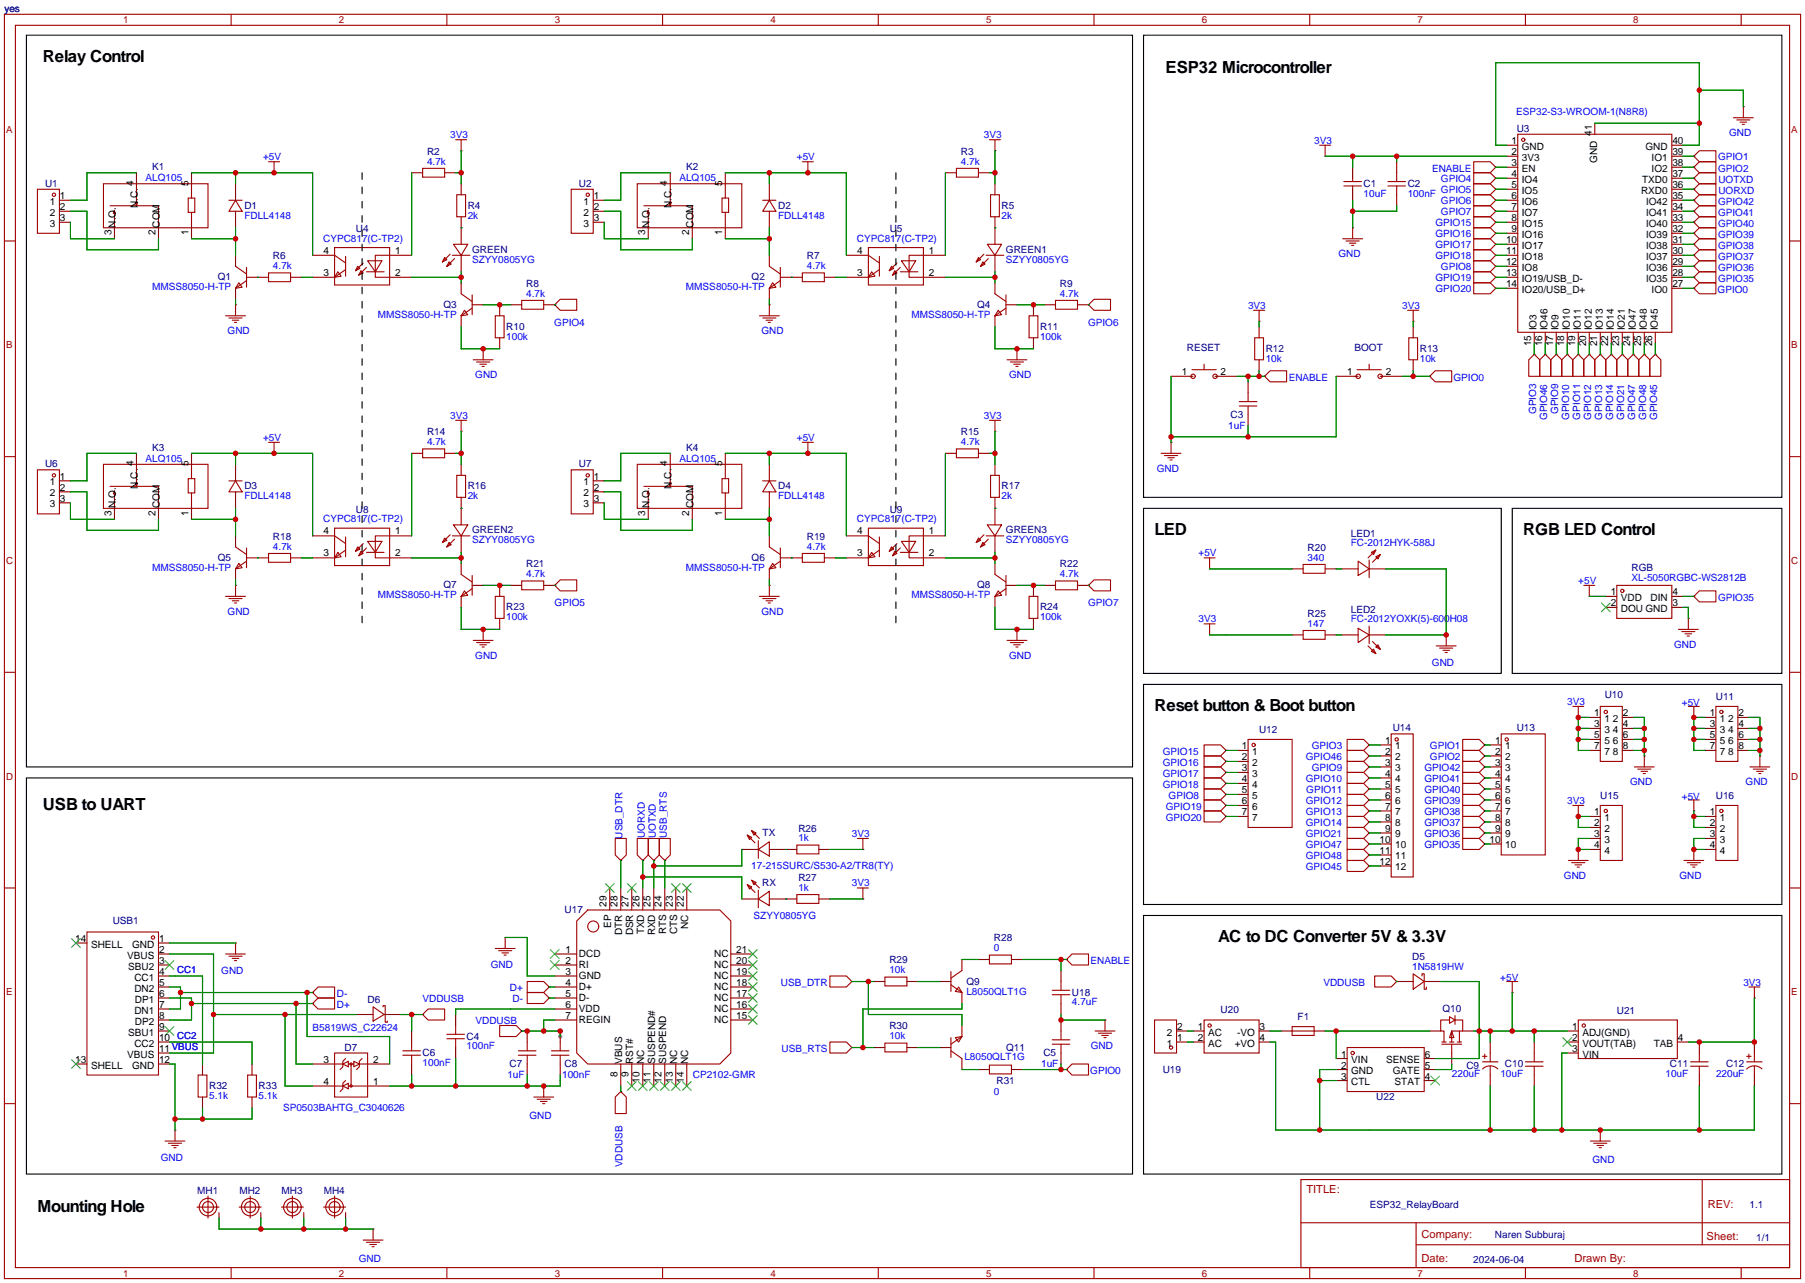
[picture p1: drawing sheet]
<svg xmlns="http://www.w3.org/2000/svg" width="417mm" height="296mm" viewBox="0 0 417 296" stroke-linecap="round" stroke-linejoin="round" font-family="sans-serif">
<defs><g id="words">
<g font-size="3.8">
<text x="9.9" y="14.3">Relay Control</text>
<text x="269" y="16.8">ESP32 Microcontroller</text>
<text x="266.4" y="123.5">LED</text>
<text x="351.5" y="123.5">RGB LED Control</text>
<text x="266.4" y="164.2">Reset button &amp; Boot button</text>
<text x="9.9" y="187">USB to UART</text>
<text x="281.1" y="217.5">AC to DC Converter 5V &amp; 3.3V</text>
<text x="8.6" y="279.7">Mounting Hole</text>
</g>
<g font-size="2.6" fill="#a00000">
<text x="301.5" y="275.5">TITLE:</text>
<text x="394.1" y="278.8">REV:</text>
<text x="328.1" y="285.7">Company:</text>
<text x="393.9" y="286.1">Sheet:</text>
<text x="328.1" y="291.2">Date:</text>
<text x="363.4" y="291.3">Drawn By:</text>
</g>
<g font-size="2.3" fill="#000080">
<text x="1" y="2.8">yes</text>
<text x="98.6" y="35.7">R2</text>
<text x="221.8" y="35.7">R3</text>
<text x="350" y="30.4">U3</text>
<text x="35.1" y="39.3">K1</text>
<text x="158.3" y="39.3">K2</text>
<text x="10.4" y="43.1">U1</text>
<text x="133.6" y="43.1">U2</text>
<text x="314.7" y="43.1">C1</text>
<text x="324.9" y="43.1">C2</text>
<text x="56.4" y="48.2">D1</text>
<text x="82.1" y="53.6">U4</text>
<text x="107.9" y="48.2">R4</text>
<text x="179.6" y="48.2">D2</text>
<text x="205.3" y="53.6">U5</text>
<text x="231.1" y="48.2">R5</text>
<text x="63" y="59.8">R6</text>
<text x="109" y="58.4">GREEN</text>
<text x="186.2" y="59.8">R7</text>
<text x="232.2" y="58.4">GREEN1</text>
<text x="50.3" y="64.7">Q1</text>
<text x="173.5" y="64.7">Q2</text>
<text x="102.3" y="71.1">Q3</text>
<text x="121.4" y="66.2">R8</text>
<text x="225.5" y="71.1">Q4</text>
<text x="244.6" y="66.2">R9</text>
<text x="116.8" y="76.1">R10</text>
<text x="240" y="76.1">R11</text>
<text x="273.9" y="80.9">RESET</text>
<text x="292.1" y="81.2">R12</text>
<text x="312.6" y="80.9">BOOT</text>
<text x="327.7" y="81.2">R13</text>
<text x="98.6" y="100.5">R14</text>
<text x="221.8" y="100.5">R15</text>
<text x="284" y="96.4">C3</text>
<text x="10.4" y="107.9">U6</text>
<text x="35.1" y="104.1">K3</text>
<text x="133.6" y="107.9">U7</text>
<text x="158.3" y="104.1">K4</text>
<text x="56.4" y="113">D3</text>
<text x="107.9" y="113">R16</text>
<text x="179.6" y="113">D4</text>
<text x="231.1" y="113">R17</text>
<text x="82.1" y="118.4">U8</text>
<text x="205.3" y="118.4">U9</text>
<text x="63" y="124.6">R18</text>
<text x="109" y="123.1">GREEN2</text>
<text x="186.2" y="124.6">R19</text>
<text x="232.2" y="123.1">GREEN3</text>
<text x="311.7" y="123.9">LED1</text>
<text x="50.3" y="129.5">Q5</text>
<text x="121.4" y="130.9">R21</text>
<text x="173.5" y="129.5">Q6</text>
<text x="244.6" y="130.9">R22</text>
<text x="301.8" y="127.1">R20</text>
<text x="376.5" y="131.9">RGB</text>
<text x="102.3" y="135.8">Q7</text>
<text x="225.5" y="135.8">Q8</text>
<text x="116.8" y="140.9">R23</text>
<text x="240" y="140.9">R24</text>
<text x="301.8" y="142.4">R25</text>
<text x="311.7" y="141.4">LED2</text>
<text x="370.3" y="161.2">U10</text>
<text x="396" y="161.7">U11</text>
<text x="290.6" y="169.3">U12</text>
<text x="321.4" y="168.8">U14</text>
<text x="350" y="168.9">U13</text>
<text x="369.3" y="184.5">U15</text>
<text x="396" y="184.5">U16</text>
<text x="184.3" y="191.9">R26</text>
<text x="176" y="193">TX</text>
<text x="184.3" y="203.4">R27</text>
<text x="175.9" y="204.4">RX</text>
<text x="26" y="213.3">USB1</text>
<text x="130.3" y="210.8">U17</text>
<text x="229.4" y="217.3">R28</text>
<text x="325.9" y="221.6">D5</text>
<text x="205.2" y="222.4">R29</text>
<text x="223" y="227.3">Q9</text>
<text x="84.8" y="231.5">D6</text>
<text x="247.4" y="229.8">U18</text>
<text x="281.7" y="233.7">U20</text>
<text x="332.9" y="233.6">Q10</text>
<text x="107.7" y="240">C4</text>
<text x="205.2" y="237.6">R30</text>
<text x="299.5" y="235.3">F1</text>
<text x="373.1" y="234.1">U21</text>
<text x="79.5" y="242.5">D7</text>
<text x="97.5" y="243.8">C6</text>
<text x="232.2" y="242.5">Q11</text>
<text x="240.8" y="243.8">C5</text>
<text x="48.3" y="251.4">R32</text>
<text x="59.7" y="251.4">R33</text>
<text x="117.6" y="246.3">C7</text>
<text x="130.3" y="246.3">C8</text>
<text x="230" y="250.1">R31</text>
<text x="268.3" y="247.8">U19</text>
<text x="338.4" y="246.8">C9</text>
<text x="347.3" y="246.3">C10</text>
<text x="385.4" y="246.3">C11</text>
<text x="398.3" y="246.3">C12</text>
<text x="317.6" y="253.9">U22</text>
<text x="45.5" y="275.6">MH1</text>
<text x="55.2" y="275.6">MH2</text>
<text x="65" y="275.6">MH3</text>
<text x="74.7" y="275.6">MH4</text>
<text x="316.1" y="278.8">ESP32_RelayBoard</text>
<text x="403.8" y="278.9">1.1</text>
<text x="345" y="285.8">Naren Subburaj</text>
<text x="405.3" y="286.4">1/1</text>
<text x="340" y="291.4">2024-06-04</text>
</g>
<g font-size="2.3" fill="#00f">
<text x="349.9" y="26.6">ESP32-S3-WROOM-1(N8R8)</text>
<text x="103.9" y="31.9">3V3</text>
<text x="227.1" y="31.9">3V3</text>
<text x="303.3" y="33.2">3V3</text>
<text x="399" y="31.4">GND</text>
<text x="33.6" y="41.8">ALQ105</text>
<text x="60.7" y="37">+5V</text>
<text x="98.6" y="38">4.7k</text>
<text x="156.8" y="41.8">ALQ105</text>
<text x="183.9" y="37">+5V</text>
<text x="221.8" y="38">4.7k</text>
<text x="330.5" y="39.6">ENABLE</text>
<text x="396.5" y="37">GPIO1</text>
<text x="396.5" y="39.6">GPIO2</text>
<text x="314.7" y="45.4">10uF</text>
<text x="324.9" y="45.4">100nF</text>
<text x="332.5" y="42.1">GPIO4</text>
<text x="332.5" y="44.7">GPIO5</text>
<text x="332.5" y="47.2">GPIO6</text>
<text x="396.5" y="47.2">GPIO42</text>
<text x="396.6" y="42.1">UOTXD</text>
<text x="396.6" y="44.7">UORXD</text>
<text x="56.4" y="50.5">FDLL4148</text>
<text x="107.9" y="50.5">2k</text>
<text x="179.6" y="50.5">FDLL4148</text>
<text x="231.1" y="50.5">2k</text>
<text x="331.3" y="52.3">GPIO15</text>
<text x="332.5" y="49.7">GPIO7</text>
<text x="396.5" y="49.8">GPIO41</text>
<text x="396.5" y="52.3">GPIO40</text>
<text x="74.6" y="55.8">CYPC817(C-TP2)</text>
<text x="197.8" y="55.8">CYPC817(C-TP2)</text>
<text x="308.9" y="59.3">GND</text>
<text x="331.3" y="57.4">GPIO17</text>
<text x="331.3" y="59.9">GPIO18</text>
<text x="331.3" y="54.8">GPIO16</text>
<text x="396.5" y="59.9">GPIO37</text>
<text x="396.5" y="57.4">GPIO38</text>
<text x="396.5" y="54.8">GPIO39</text>
<text x="63" y="62.1">4.7k</text>
<text x="109" y="60.7">SZYY0805YG</text>
<text x="186.2" y="62.1">4.7k</text>
<text x="232.2" y="60.7">SZYY0805YG</text>
<text x="331.3" y="65">GPIO19</text>
<text x="332.5" y="62.4">GPIO8</text>
<text x="396.5" y="65">GPIO35</text>
<text x="396.5" y="62.5">GPIO36</text>
<text x="35.1" y="67">MMSS8050-H-TP</text>
<text x="121.4" y="68.5">4.7k</text>
<text x="158.3" y="67">MMSS8050-H-TP</text>
<text x="244.6" y="68.5">4.7k</text>
<text x="288" y="71.3">3V3</text>
<text x="323.6" y="71.3">3V3</text>
<text x="331.3" y="67.5">GPIO20</text>
<text x="396.4" y="67.6">GPIO0</text>
<text x="52.5" y="77.1">GND</text>
<text x="87.2" y="73.4">MMSS8050-H-TP</text>
<text x="127.9" y="75.2">GPIO4</text>
<text x="175.7" y="77.1">GND</text>
<text x="210.4" y="73.4">MMSS8050-H-TP</text>
<text x="251.1" y="75.2">GPIO6</text>
<text x="116.8" y="78.4">100k</text>
<text x="240" y="78.4">100k</text>
<text x="292.1" y="83.5">10k</text>
<text x="327.7" y="83.5">10k</text>
<text x="109.7" y="87.3">GND</text>
<text x="232.9" y="87.3">GND</text>
<text x="297.4" y="87.9">ENABLE</text>
<text x="335.4" y="87.9">GPIO0</text>
<text x="354.5" y="95.6" transform="rotate(-90 354.5 95.6)">GPIO3</text>
<text x="359.6" y="95.6" transform="rotate(-90 359.6 95.6)">GPIO9</text>
<text x="60.7" y="101.8">+5V</text>
<text x="103.9" y="96.7">3V3</text>
<text x="183.9" y="101.8">+5V</text>
<text x="227.1" y="96.7">3V3</text>
<text x="283.5" y="99">1uF</text>
<text x="357.1" y="97" transform="rotate(-90 357.1 97)">GPIO46</text>
<text x="362.1" y="97" transform="rotate(-90 362.1 97)">GPIO10</text>
<text x="364.7" y="96.9" transform="rotate(-90 364.7 96.9)">GPIO11</text>
<text x="367.2" y="97" transform="rotate(-90 367.2 97)">GPIO12</text>
<text x="369.8" y="97" transform="rotate(-90 369.8 97)">GPIO13</text>
<text x="372.3" y="97" transform="rotate(-90 372.3 97)">GPIO14</text>
<text x="374.8" y="97" transform="rotate(-90 374.8 97)">GPIO21</text>
<text x="377.4" y="97" transform="rotate(-90 377.4 97)">GPIO47</text>
<text x="379.9" y="97" transform="rotate(-90 379.9 97)">GPIO48</text>
<text x="382.5" y="97" transform="rotate(-90 382.5 97)">GPIO45</text>
<text x="33.6" y="106.6">ALQ105</text>
<text x="98.6" y="102.8">4.7k</text>
<text x="156.8" y="106.6">ALQ105</text>
<text x="221.8" y="102.8">4.7k</text>
<text x="267" y="108.9">GND</text>
<text x="56.4" y="115.3">FDLL4148</text>
<text x="107.9" y="115.3">2k</text>
<text x="179.6" y="115.3">FDLL4148</text>
<text x="231.1" y="115.3">2k</text>
<text x="74.6" y="120.6">CYPC817(C-TP2)</text>
<text x="109" y="125.4">SZYY0805YG</text>
<text x="197.8" y="120.6">CYPC817(C-TP2)</text>
<text x="232.2" y="125.4">SZYY0805YG</text>
<text x="35.1" y="131.8">MMSS8050-H-TP</text>
<text x="63" y="126.9">4.7k</text>
<text x="158.3" y="131.8">MMSS8050-H-TP</text>
<text x="186.2" y="126.9">4.7k</text>
<text x="276.6" y="128.4">+5V</text>
<text x="301.8" y="129.4">340</text>
<text x="311.7" y="126.1">FC-2012HYK-588J</text>
<text x="121.4" y="133.2">4.7k</text>
<text x="244.6" y="133.2">4.7k</text>
<text x="364.2" y="134.8">+5V</text>
<text x="376.5" y="134.2">XL-5050RGBC-WS2812B</text>
<text x="52.5" y="141.9">GND</text>
<text x="87.2" y="138.1">MMSS8050-H-TP</text>
<text x="116.8" y="143.2">100k</text>
<text x="128" y="139.9">GPIO5</text>
<text x="175.7" y="141.9">GND</text>
<text x="210.4" y="138.1">MMSS8050-H-TP</text>
<text x="240" y="143.2">100k</text>
<text x="251.1" y="139.9">GPIO7</text>
<text x="276.6" y="143.7">3V3</text>
<text x="311.7" y="143.6">FC-2012YOXK(5)-600H08</text>
<text x="396.5" y="138.7">GPIO35</text>
<text x="301.8" y="144.7">147</text>
<text x="386.3" y="149.5">GND</text>
<text x="109.7" y="152.1">GND</text>
<text x="232.9" y="152.1">GND</text>
<text x="330.5" y="153.6">GND</text>
<text x="361.7" y="162.7">3V3</text>
<text x="388.1" y="163">+5V</text>
<text x="302.7" y="173">GPIO3</text>
<text x="330" y="172.9">GPIO1</text>
<text x="268.3" y="179.3">GPIO17</text>
<text x="268.3" y="176.7">GPIO16</text>
<text x="268.3" y="174.2">GPIO15</text>
<text x="301.4" y="175.5">GPIO46</text>
<text x="302.7" y="178">GPIO9</text>
<text x="328.7" y="178">GPIO42</text>
<text x="330" y="175.5">GPIO2</text>
<text x="268.3" y="181.8">GPIO18</text>
<text x="269.7" y="184.4">GPIO8</text>
<text x="301.4" y="185.7">GPIO12</text>
<text x="301.4" y="180.6">GPIO10</text>
<text x="301.5" y="183.1">GPIO11</text>
<text x="328.7" y="183.1">GPIO40</text>
<text x="328.7" y="185.7">GPIO39</text>
<text x="328.7" y="180.6">GPIO41</text>
<text x="361.7" y="185.6">3V3</text>
<text x="376.2" y="181.3">GND</text>
<text x="388.1" y="184.6">+5V</text>
<text x="402.8" y="181.3">GND</text>
<text x="269" y="186.9">GPIO19</text>
<text x="269" y="189.4">GPIO20</text>
<text x="301.4" y="188.2">GPIO13</text>
<text x="301.4" y="190.7">GPIO14</text>
<text x="328.7" y="188.2">GPIO38</text>
<text x="328.7" y="190.7">GPIO37</text>
<text x="143.7" y="193.6" transform="rotate(-90 143.7 193.6)">USB_DTR</text>
<text x="148.8" y="193.5" transform="rotate(-90 148.8 193.5)">UORXD</text>
<text x="151.3" y="193.5" transform="rotate(-90 151.3 193.5)">UOTXD</text>
<text x="153.9" y="193.4" transform="rotate(-90 153.9 193.4)">USB_RTS</text>
<text x="184.3" y="194.2">1k</text>
<text x="196.6" y="193.2">3V3</text>
<text x="301.4" y="193.3">GPIO21</text>
<text x="301.4" y="195.8">GPIO47</text>
<text x="328.7" y="193.3">GPIO36</text>
<text x="328.7" y="195.8">GPIO35</text>
<text x="173.4" y="200.6">17-215SURC/S530-A2/TR8(TY)</text>
<text x="301.4" y="198.4">GPIO48</text>
<text x="301.4" y="200.9">GPIO45</text>
<text x="360.9" y="202.9">GND</text>
<text x="387.6" y="202.9">GND</text>
<text x="184.3" y="205.6">1k</text>
<text x="196.6" y="204.6">3V3</text>
<text x="173.9" y="212.1">SZYY0805YG</text>
<text x="229.4" y="219.6">0</text>
<text x="51.1" y="224.8">GND</text>
<text x="113.3" y="223.5">GND</text>
<text x="180.2" y="227.6">USB_DTR</text>
<text x="205.2" y="224.7">10k</text>
<text x="251.7" y="222.6">ENABLE</text>
<text x="305.4" y="227.6">VDDUSB</text>
<text x="325.9" y="223.9">1N5819HW</text>
<text x="346.2" y="226.5">+5V</text>
<text x="402.3" y="227.5">3V3</text>
<text x="77.7" y="230.1">D-</text>
<text x="77.7" y="232.6">D+</text>
<text x="97.5" y="231.4">VDDUSB</text>
<text x="117.7" y="228.8">D+</text>
<text x="118.3" y="231.3">D-</text>
<text x="223" y="229.6">L8050QLT1G</text>
<text x="247.4" y="232.1">4.7uF</text>
<text x="72.1" y="237.9">B5819WS_C22624</text>
<text x="109.7" y="236.5">VDDUSB</text>
<text x="205.2" y="239.9">10k</text>
<text x="107.7" y="242.3">100nF</text>
<text x="180.4" y="242.8">USB_RTS</text>
<text x="222.6" y="244.8">L8050QLT1G</text>
<text x="251.7" y="242.2">GND</text>
<text x="97.5" y="246.1">100nF</text>
<text x="117.1" y="248.8">1uF</text>
<text x="129.7" y="248.8">100nF</text>
<text x="159.9" y="248.9">CP2102-GMR</text>
<text x="240.3" y="246.3">1uF</text>
<text x="251.6" y="247.9">GPIO0</text>
<text x="335.1" y="248.6">220uF</text>
<text x="346.3" y="248.6">10uF</text>
<text x="384.4" y="248.6">10uF</text>
<text x="396" y="248.6">220uF</text>
<text x="48.3" y="253.7">5.1k</text>
<text x="59.7" y="253.7">5.1k</text>
<text x="65.3" y="256.4">SP0503BAHTG_C3040626</text>
<text x="229.3" y="252.7">0</text>
<text x="122.2" y="258.2">GND</text>
<text x="37.1" y="267.9">GND</text>
<text x="143.7" y="269.5" transform="rotate(-90 143.7 269.5)">VDDUSB</text>
<text x="367.5" y="268.4">GND</text>
<text x="82.8" y="291.2">GND</text>
</g>
<g font-size="2.3">
<text x="348.9" y="33.3">1</text>
<text x="348.9" y="35.8">2</text>
<text x="351.2" y="34.6">GND</text>
<text x="367.3" y="31.3" transform="rotate(-90 367.3 31.3)">41</text>
<text x="379.8" y="34.6">GND</text>
<text x="386" y="35.8">39</text>
<text x="386" y="33.3">40</text>
<text x="348.9" y="38.4">3</text>
<text x="348.9" y="40.9">4</text>
<text x="351.2" y="37.1">3V3</text>
<text x="351.2" y="39.6">EN</text>
<text x="368.6" y="37.5" transform="rotate(-90 368.6 37.5)">GND</text>
<text x="381.2" y="39.6">IO2</text>
<text x="381.2" y="37.1">IO1</text>
<text x="386" y="40.9">37</text>
<text x="386" y="38.4">38</text>
<text x="11.5" y="47.3">1</text>
<text x="13.8" y="46">1</text>
<text x="30.8" y="42.9" transform="rotate(-90 30.8 42.9)">4</text>
<text x="43.5" y="42.9" transform="rotate(-90 43.5 42.9)">5</text>
<text x="134.7" y="47.3">1</text>
<text x="137" y="46">1</text>
<text x="154" y="42.9" transform="rotate(-90 154 42.9)">4</text>
<text x="166.7" y="42.9" transform="rotate(-90 166.7 42.9)">5</text>
<text x="348.9" y="43.5">5</text>
<text x="348.9" y="46">6</text>
<text x="351.2" y="42.2">IO4</text>
<text x="351.2" y="44.7">IO5</text>
<text x="351.2" y="47.3">IO6</text>
<text x="378.7" y="44.7">RXD0</text>
<text x="379" y="42.2">TXD0</text>
<text x="379.9" y="47.3">IO42</text>
<text x="386" y="46">35</text>
<text x="386" y="43.5">36</text>
<text x="11.5" y="49.8">2</text>
<text x="11.5" y="52.3">3</text>
<text x="13.8" y="48.5">2</text>
<text x="13.8" y="51.1">3</text>
<text x="26.7" y="52.6" transform="rotate(-90 26.7 52.6)">N.O.</text>
<text x="31.8" y="48" transform="rotate(-90 31.8 48)">N.C.</text>
<text x="36.9" y="52.6" transform="rotate(-90 36.9 52.6)">COM</text>
<text x="134.7" y="49.8">2</text>
<text x="134.7" y="52.3">3</text>
<text x="137" y="48.5">2</text>
<text x="137" y="51.1">3</text>
<text x="149.9" y="52.6" transform="rotate(-90 149.9 52.6)">N.O.</text>
<text x="155" y="48" transform="rotate(-90 155 48)">N.C.</text>
<text x="160.1" y="52.6" transform="rotate(-90 160.1 52.6)">COM</text>
<text x="348.9" y="48.5">7</text>
<text x="348.9" y="51.1">8</text>
<text x="348.9" y="53.6">9</text>
<text x="351.2" y="49.8">IO7</text>
<text x="351.2" y="52.3">IO15</text>
<text x="379.9" y="52.3">IO40</text>
<text x="379.9" y="49.8">IO41</text>
<text x="386" y="53.6">32</text>
<text x="386" y="51.1">33</text>
<text x="386" y="48.5">34</text>
<text x="25.7" y="54.3" transform="rotate(-90 25.7 54.3)">3</text>
<text x="35.9" y="54.3" transform="rotate(-90 35.9 54.3)">2</text>
<text x="43.5" y="54.3" transform="rotate(-90 43.5 54.3)">1</text>
<text x="74.7" y="58.6">4</text>
<text x="91.2" y="58.6">1</text>
<text x="148.9" y="54.3" transform="rotate(-90 148.9 54.3)">3</text>
<text x="159" y="54.3" transform="rotate(-90 159 54.3)">2</text>
<text x="166.7" y="54.3" transform="rotate(-90 166.7 54.3)">1</text>
<text x="197.9" y="58.6">4</text>
<text x="214.4" y="58.6">1</text>
<text x="347.6" y="56.2">10</text>
<text x="347.6" y="58.7">11</text>
<text x="351.2" y="54.9">IO16</text>
<text x="351.2" y="57.4">IO17</text>
<text x="351.2" y="60">IO18</text>
<text x="379.9" y="60">IO37</text>
<text x="379.9" y="57.4">IO38</text>
<text x="379.9" y="54.9">IO39</text>
<text x="386" y="58.7">30</text>
<text x="386" y="56.2">31</text>
<text x="74.7" y="63.7">3</text>
<text x="91.2" y="63.7">2</text>
<text x="197.9" y="63.7">3</text>
<text x="214.4" y="63.7">2</text>
<text x="347.6" y="61.2">12</text>
<text x="347.6" y="63.8">13</text>
<text x="351.2" y="62.5">IO8</text>
<text x="351.2" y="65">IO19/USB_D-</text>
<text x="379.9" y="65">IO35</text>
<text x="379.9" y="62.5">IO36</text>
<text x="386" y="63.8">28</text>
<text x="386" y="61.2">29</text>
<text x="347.6" y="66.3">14</text>
<text x="351.2" y="67.6">IO20/USB_D+</text>
<text x="381.2" y="67.6">IO0</text>
<text x="386" y="66.3">27</text>
<text x="354.6" y="76.3" transform="rotate(-90 354.6 76.3)">IO3</text>
<text x="357.2" y="76.3" transform="rotate(-90 357.2 76.3)">IO46</text>
<text x="359.7" y="76.3" transform="rotate(-90 359.7 76.3)">IO9</text>
<text x="362.2" y="76.3" transform="rotate(-90 362.2 76.3)">IO10</text>
<text x="364.8" y="76.3" transform="rotate(-90 364.8 76.3)">IO11</text>
<text x="367.3" y="76.3" transform="rotate(-90 367.3 76.3)">IO12</text>
<text x="369.9" y="76.3" transform="rotate(-90 369.9 76.3)">IO13</text>
<text x="372.4" y="76.3" transform="rotate(-90 372.4 76.3)">IO14</text>
<text x="374.9" y="76.3" transform="rotate(-90 374.9 76.3)">IO21</text>
<text x="377.5" y="76.3" transform="rotate(-90 377.5 76.3)">IO47</text>
<text x="380" y="76.3" transform="rotate(-90 380 76.3)">IO48</text>
<text x="382.6" y="76.3" transform="rotate(-90 382.6 76.3)">IO45</text>
<text x="353.4" y="79.9" transform="rotate(-90 353.4 79.9)">15</text>
<text x="355.9" y="79.9" transform="rotate(-90 355.9 79.9)">16</text>
<text x="358.4" y="79.9" transform="rotate(-90 358.4 79.9)">17</text>
<text x="361" y="79.9" transform="rotate(-90 361 79.9)">18</text>
<text x="363.5" y="79.9" transform="rotate(-90 363.5 79.9)">19</text>
<text x="366.1" y="79.9" transform="rotate(-90 366.1 79.9)">20</text>
<text x="368.6" y="79.9" transform="rotate(-90 368.6 79.9)">21</text>
<text x="371.1" y="79.9" transform="rotate(-90 371.1 79.9)">22</text>
<text x="373.7" y="79.9" transform="rotate(-90 373.7 79.9)">23</text>
<text x="376.2" y="79.9" transform="rotate(-90 376.2 79.9)">24</text>
<text x="378.8" y="79.9" transform="rotate(-90 378.8 79.9)">25</text>
<text x="381.3" y="79.9" transform="rotate(-90 381.3 79.9)">26</text>
<text x="272.8" y="86.6">1</text>
<text x="281.7" y="86.6">2</text>
<text x="310.9" y="86.6">1</text>
<text x="319.8" y="86.6">2</text>
<text x="30.8" y="107.7" transform="rotate(-90 30.8 107.7)">4</text>
<text x="43.5" y="107.7" transform="rotate(-90 43.5 107.7)">5</text>
<text x="154" y="107.7" transform="rotate(-90 154 107.7)">4</text>
<text x="166.7" y="107.7" transform="rotate(-90 166.7 107.7)">5</text>
<text x="11.5" y="112">1</text>
<text x="13.8" y="110.8">1</text>
<text x="13.8" y="113.3">2</text>
<text x="31.8" y="112.8" transform="rotate(-90 31.8 112.8)">N.C.</text>
<text x="134.7" y="112">1</text>
<text x="137" y="110.8">1</text>
<text x="137" y="113.3">2</text>
<text x="155" y="112.8" transform="rotate(-90 155 112.8)">N.C.</text>
<text x="11.5" y="114.6">2</text>
<text x="11.5" y="117.1">3</text>
<text x="13.8" y="115.8">3</text>
<text x="25.7" y="119.1" transform="rotate(-90 25.7 119.1)">3</text>
<text x="26.7" y="117.3" transform="rotate(-90 26.7 117.3)">N.O.</text>
<text x="35.9" y="119.1" transform="rotate(-90 35.9 119.1)">2</text>
<text x="36.9" y="117.3" transform="rotate(-90 36.9 117.3)">COM</text>
<text x="43.5" y="119.1" transform="rotate(-90 43.5 119.1)">1</text>
<text x="134.7" y="114.6">2</text>
<text x="134.7" y="117.1">3</text>
<text x="137" y="115.8">3</text>
<text x="148.9" y="119.1" transform="rotate(-90 148.9 119.1)">3</text>
<text x="149.9" y="117.3" transform="rotate(-90 149.9 117.3)">N.O.</text>
<text x="159" y="119.1" transform="rotate(-90 159 119.1)">2</text>
<text x="160.1" y="117.3" transform="rotate(-90 160.1 117.3)">COM</text>
<text x="166.7" y="119.1" transform="rotate(-90 166.7 119.1)">1</text>
<text x="74.7" y="123.4">4</text>
<text x="91.2" y="123.4">1</text>
<text x="197.9" y="123.4">4</text>
<text x="214.4" y="123.4">1</text>
<text x="74.7" y="128.4">3</text>
<text x="91.2" y="128.4">2</text>
<text x="197.9" y="128.4">3</text>
<text x="214.4" y="128.4">2</text>
<text x="371.7" y="137.4">1</text>
<text x="386" y="137.4">4</text>
<text x="371.7" y="140">2</text>
<text x="374.1" y="138.7">VDD</text>
<text x="374.1" y="141.2">DOU GND</text>
<text x="380.9" y="138.7">DIN</text>
<text x="386" y="140">3</text>
<text x="367.9" y="165.4">1</text>
<text x="367.9" y="167.9">3</text>
<text x="370.3" y="166.6">1</text>
<text x="372.2" y="166.6">2</text>
<text x="374.5" y="167.9">4</text>
<text x="374.5" y="165.4">2</text>
<text x="394.6" y="165.4">1</text>
<text x="394.6" y="167.9">3</text>
<text x="396.9" y="166.6">1</text>
<text x="398.8" y="166.6">2</text>
<text x="401.2" y="167.9">4</text>
<text x="401.2" y="165.4">2</text>
<text x="286.6" y="173">1</text>
<text x="319.6" y="171.7">1</text>
<text x="322" y="173">1</text>
<text x="345" y="171.7">1</text>
<text x="347.4" y="173">1</text>
<text x="367.9" y="170.5">5</text>
<text x="367.9" y="173">7</text>
<text x="370.3" y="169.2">3</text>
<text x="370.3" y="171.7">5</text>
<text x="372.2" y="171.7">6</text>
<text x="372.2" y="169.2">4</text>
<text x="374.5" y="173">8</text>
<text x="374.5" y="170.5">6</text>
<text x="394.6" y="170.5">5</text>
<text x="394.6" y="173">7</text>
<text x="396.9" y="169.2">3</text>
<text x="396.9" y="171.7">5</text>
<text x="398.8" y="171.7">6</text>
<text x="398.8" y="169.2">4</text>
<text x="401.2" y="173">8</text>
<text x="401.2" y="170.5">6</text>
<text x="286.6" y="175.5">2</text>
<text x="286.6" y="178.1">3</text>
<text x="289" y="174.3">1</text>
<text x="289" y="176.8">2</text>
<text x="289" y="179.3">3</text>
<text x="319.6" y="174.3">2</text>
<text x="319.6" y="176.8">3</text>
<text x="319.6" y="179.3">4</text>
<text x="322" y="175.5">2</text>
<text x="322" y="178.1">3</text>
<text x="345" y="174.3">2</text>
<text x="345" y="176.8">3</text>
<text x="345" y="179.3">4</text>
<text x="347.4" y="175.5">2</text>
<text x="347.4" y="178.1">3</text>
<text x="370.3" y="174.3">7</text>
<text x="372.2" y="174.3">8</text>
<text x="396.9" y="174.3">7</text>
<text x="398.8" y="174.3">8</text>
<text x="286.6" y="180.6">4</text>
<text x="286.6" y="183.2">5</text>
<text x="286.6" y="185.7">6</text>
<text x="289" y="181.9">4</text>
<text x="289" y="184.4">5</text>
<text x="319.6" y="181.9">5</text>
<text x="319.6" y="184.4">6</text>
<text x="322" y="180.6">4</text>
<text x="322" y="183.2">5</text>
<text x="322" y="185.7">6</text>
<text x="345" y="181.9">5</text>
<text x="345" y="184.4">6</text>
<text x="347.4" y="180.6">4</text>
<text x="347.4" y="183.2">5</text>
<text x="347.4" y="185.7">6</text>
<text x="286.6" y="188.2">7</text>
<text x="289" y="187">6</text>
<text x="289" y="189.5">7</text>
<text x="319.6" y="187">7</text>
<text x="319.6" y="189.5">8</text>
<text x="322" y="188.2">7</text>
<text x="322" y="190.8">8</text>
<text x="345" y="187">7</text>
<text x="345" y="189.5">8</text>
<text x="347.4" y="188.2">7</text>
<text x="347.4" y="190.8">8</text>
<text x="367.9" y="188.2">1</text>
<text x="367.9" y="190.8">2</text>
<text x="370.3" y="189.5">1</text>
<text x="394.6" y="188.2">1</text>
<text x="394.6" y="190.8">2</text>
<text x="396.9" y="189.5">1</text>
<text x="318.4" y="194.6">10</text>
<text x="318.4" y="197.1">11</text>
<text x="319.6" y="192">9</text>
<text x="322" y="193.3">9</text>
<text x="322" y="195.9">10</text>
<text x="343.8" y="194.6">10</text>
<text x="345" y="192">9</text>
<text x="347.4" y="193.3">9</text>
<text x="347.4" y="195.9">10</text>
<text x="367.9" y="193.3">3</text>
<text x="367.9" y="195.9">4</text>
<text x="370.3" y="192">2</text>
<text x="370.3" y="194.6">3</text>
<text x="370.3" y="197.1">4</text>
<text x="394.6" y="193.3">3</text>
<text x="394.6" y="195.9">4</text>
<text x="396.9" y="192">2</text>
<text x="396.9" y="194.6">3</text>
<text x="396.9" y="197.1">4</text>
<text x="318.4" y="199.7">12</text>
<text x="322" y="198.4">11</text>
<text x="322" y="200.9">12</text>
<text x="140" y="209.3" transform="rotate(-90 140 209.3)">29</text>
<text x="142.5" y="209.3" transform="rotate(-90 142.5 209.3)">28</text>
<text x="145.1" y="209.3" transform="rotate(-90 145.1 209.3)">27</text>
<text x="147.6" y="209.3" transform="rotate(-90 147.6 209.3)">26</text>
<text x="150.2" y="209.3" transform="rotate(-90 150.2 209.3)">25</text>
<text x="152.7" y="209.3" transform="rotate(-90 152.7 209.3)">24</text>
<text x="155.2" y="209.3" transform="rotate(-90 155.2 209.3)">23</text>
<text x="157.8" y="209.3" transform="rotate(-90 157.8 209.3)">22</text>
<text x="141" y="214.1" transform="rotate(-90 141 214.1)">EP</text>
<text x="143.6" y="215.8" transform="rotate(-90 143.6 215.8)">DTR</text>
<text x="146.1" y="215.9" transform="rotate(-90 146.1 215.9)">DSR</text>
<text x="148.6" y="215.7" transform="rotate(-90 148.6 215.7)">TXD</text>
<text x="151.2" y="215.9" transform="rotate(-90 151.2 215.9)">RXD</text>
<text x="153.7" y="215.7" transform="rotate(-90 153.7 215.7)">RTS</text>
<text x="156.3" y="215.7" transform="rotate(-90 156.3 215.7)">CTS</text>
<text x="158.8" y="214.4" transform="rotate(-90 158.8 214.4)">NC</text>
<text x="17.4" y="217.4">14</text>
<text x="21" y="218.7">SHELL</text>
<text x="29.3" y="221.3">VBUS</text>
<text x="30.5" y="218.7">GND</text>
<text x="36.7" y="217.4">1</text>
<text x="36.7" y="220">2</text>
<text x="130.5" y="220">1</text>
<text x="133.6" y="221">DCD</text>
<text x="164.8" y="221">NC</text>
<text x="169.9" y="220">21</text>
<text x="29.6" y="223.8">SBU2</text>
<text x="31" y="226.3">CC1</text>
<text x="36.7" y="222.5">3</text>
<text x="36.7" y="225.1">4</text>
<text x="36.7" y="227.6">5</text>
<text x="130.5" y="222.5">2</text>
<text x="130.5" y="225.1">3</text>
<text x="130.5" y="227.6">4</text>
<text x="133.6" y="223.5">RI</text>
<text x="133.6" y="226.1">GND</text>
<text x="164.8" y="226.1">NC</text>
<text x="164.8" y="223.5">NC</text>
<text x="169.9" y="227.6">18</text>
<text x="169.9" y="225.1">19</text>
<text x="169.9" y="222.5">20</text>
<text x="31" y="228.9">DN2</text>
<text x="31" y="234">DN1</text>
<text x="31.1" y="231.4">DP1</text>
<text x="36.7" y="230.1">6</text>
<text x="36.7" y="232.7">7</text>
<text x="130.5" y="230.1">5</text>
<text x="130.5" y="232.7">6</text>
<text x="133.6" y="228.6">D+</text>
<text x="133.6" y="231.2">D-</text>
<text x="133.6" y="233.7">VDD</text>
<text x="164.8" y="233.7">NC</text>
<text x="164.8" y="231.2">NC</text>
<text x="164.8" y="228.6">NC</text>
<text x="169.9" y="232.7">16</text>
<text x="169.9" y="230.1">17</text>
<text x="29.6" y="239">SBU1</text>
<text x="31.1" y="236.5">DP2</text>
<text x="36.7" y="235.2">8</text>
<text x="36.7" y="237.8">9</text>
<text x="130.5" y="235.2">7</text>
<text x="133.6" y="236.2">REGIN</text>
<text x="164.8" y="236.2">NC</text>
<text x="169.9" y="235.2">15</text>
<text x="269.3" y="239">2</text>
<text x="271.7" y="237.8">2</text>
<text x="276.5" y="237.8">1</text>
<text x="278.8" y="239">AC</text>
<text x="285.5" y="239">-VO</text>
<text x="290.7" y="237.8">3</text>
<text x="362.8" y="237.8">1</text>
<text x="365.2" y="239">ADJ(GND)</text>
<text x="17.4" y="245.4">13</text>
<text x="29.3" y="244.1">VBUS</text>
<text x="31" y="241.6">CC2</text>
<text x="36.7" y="240.3">10</text>
<text x="36.7" y="242.8">11VBUS</text>
<text x="36.7" y="245.4">12</text>
<text x="74.7" y="245.4">3</text>
<text x="86.1" y="245.4">2</text>
<text x="143.6" y="245.6" transform="rotate(-90 143.6 245.6)">VBUS</text>
<text x="146.1" y="245.6" transform="rotate(-90 146.1 245.6)">RST#</text>
<text x="148.6" y="245.6" transform="rotate(-90 148.6 245.6)">NC</text>
<text x="151.2" y="245.6" transform="rotate(-90 151.2 245.6)">SUSPEND#</text>
<text x="153.7" y="245.6" transform="rotate(-90 153.7 245.6)">SUSPEND</text>
<text x="156.3" y="245.6" transform="rotate(-90 156.3 245.6)">NC</text>
<text x="158.8" y="245.6" transform="rotate(-90 158.8 245.6)">NC</text>
<text x="269.3" y="241.6">1</text>
<text x="271.7" y="240.3">1</text>
<text x="276.5" y="240.3">2</text>
<text x="278.8" y="241.6">AC</text>
<text x="285" y="241.6">+VO</text>
<text x="290.7" y="240.3">4</text>
<text x="309.5" y="244.1">1</text>
<text x="311.8" y="245.4">VIN</text>
<text x="319.9" y="245.4">SENSE</text>
<text x="328.8" y="244.1">6</text>
<text x="362.8" y="240.3">2</text>
<text x="362.8" y="242.8">3</text>
<text x="365.2" y="241.6">VOUT(TAB)</text>
<text x="365.2" y="244.1">VIN</text>
<text x="381.7" y="241.6">TAB</text>
<text x="387.2" y="240.3">4</text>
<text x="21" y="246.7">SHELL</text>
<text x="30.5" y="246.7">GND</text>
<text x="74.7" y="250.5">4</text>
<text x="86.1" y="250.5">1</text>
<text x="142.5" y="248.7" transform="rotate(-90 142.5 248.7)">8</text>
<text x="145.1" y="248.7" transform="rotate(-90 145.1 248.7)">9</text>
<text x="147.6" y="249.9" transform="rotate(-90 147.6 249.9)">10</text>
<text x="150.2" y="249.9" transform="rotate(-90 150.2 249.9)">11</text>
<text x="152.7" y="249.9" transform="rotate(-90 152.7 249.9)">12</text>
<text x="155.2" y="249.9" transform="rotate(-90 155.2 249.9)">13</text>
<text x="157.8" y="249.9" transform="rotate(-90 157.8 249.9)">14</text>
<text x="309.5" y="246.7">2</text>
<text x="309.5" y="249.2">3</text>
<text x="311.8" y="247.9">GND</text>
<text x="311.8" y="250.5">CTL</text>
<text x="321.4" y="247.9">GATE</text>
<text x="321.8" y="250.5">STAT</text>
<text x="328.8" y="249.2">4</text>
<text x="328.8" y="246.7">5</text>
</g>
<g font-size="2.2" fill="#a00000">
<text x="28.4" y="5.4">1</text>
<text x="78.2" y="5.4">2</text>
<text x="128" y="5.4">3</text>
<text x="177.8" y="5.4">4</text>
<text x="227.6" y="5.4">5</text>
<text x="277.4" y="5.4">6</text>
<text x="327.2" y="5.4">7</text>
<text x="376.9" y="5.4">8</text>
<text x="1.4" y="30.6">A</text>
<text x="413.4" y="30.6">A</text>
<text x="1.4" y="80.4">B</text>
<text x="413.4" y="80.4">B</text>
<text x="1.4" y="130.2">C</text>
<text x="413.4" y="130.2">C</text>
<text x="1.4" y="180">D</text>
<text x="413.4" y="180">D</text>
<text x="1.4" y="229.8">E</text>
<text x="413.4" y="229.8">E</text>
<text x="28.4" y="294.7">1</text>
<text x="78.2" y="294.7">2</text>
<text x="128" y="294.7">3</text>
<text x="177.8" y="294.7">4</text>
<text x="227.6" y="294.7">5</text>
<text x="277.4" y="294.7">6</text>
<text x="327.2" y="294.7">7</text>
<text x="376.9" y="294.7">8</text>
</g>
<g font-size="2.2" fill="#00f">
<text x="40.9" y="224.7">CC1</text>
<text x="40.9" y="239.9">CC2</text>
</g>
</g></defs>
<circle cx="129.3" cy="239.3" r=".51" fill="#999"/>
<g fill="none" stroke="#a10000" stroke-width=".25">
<path d="M1 3.3h414.5v291.8h-414.5zM3.6 5.8h409.4v286.8h-409.4zM53.3 3.3v2.5M103.1 3.3v2.5M152.9 3.3v2.5M202.7 3.3v2.5M252.5 3.3v2.5M302.3 3.3v2.5M352 3.3v2.5M401.8 3.3v2.5M62 37.3h2.5M63.2 37.3v2.6"/>
<path d="M97.5 38.9h5.1v2h-5.1zM105.2 32.3h2.5M106.4 32.3v2.5M185.2 37.3h2.5M186.4 37.3v2.6M220.7 38.9h5.1v2h-5.1zM228.3 32.3h2.6M229.6 32.3v2.5M304.5 33.5h2.6M305.8 33.5v2.6M322.3 39.9v2M340.1 37.3h3.8l1.3 1.3-1.3 1.3h-3.8z"/>
<path d="M340.1 39.9h3.8l1.3 1.2-1.3 1.3h-3.8zM350.3 31h35.5v45.7h-35.5zM390.9 36.1l1.3-1.3h3.8v2.5h-3.8zM390.9 38.6l1.3-1.3h3.8v2.6h-3.8zM400 27.2h4.6M400.8 27.7h3.1M401.6 28.2h1.5M402.1 28.7h.5M402.3 24.6v2.6M1 55.6h2.6M8.6 43.7h5.1v10.1h-5.1zM23.9 42.4h24.1v10.2h-24.1z"/>
<path d="M25.4 47.5h11.2v5.1M26.2 49.3l.2-.8v4.1M26.4 48.8l.3 .5M31.5 42.4v5.1l-.3-.8M31.7 46.7l-.2 .8M43.4 45.7h1.6v3.3h-1.6zM44.2 42.4v3.3M44.2 49v3.6M52.8 46.2h3.1M54.4 46.2l1.5 2.6h-3.1zM77.2 57.1h12.7v8.7h-12.7zM77.2 58.9l2.6 1.8"/>
<path d="M79.8 59.2v4.6M89.9 58.9h-3.3v5.1h3.3M102.6 59.4l.5 .5-1 .6zM103.9 58.7l-1.8 1.8M104.4 58.9h4.1M104.6 56.4h3.3l-1.5 2.5zM104.9 59.7l-1.8 1.8M105.4 45h2v5h-2zM131.8 43.7h5.1v10.1h-5.1zM147.1 42.4h24.1v10.2h-24.1zM148.6 47.5h11.2v5.1M149.4 49.3l.2-.8v4.1"/>
<path d="M149.6 48.8l.3 .5M154.7 42.4v5.1l-.3-.8M154.9 46.7l-.2 .8M166.6 45.7h1.5v3.3h-1.5zM167.4 42.4v3.3M167.4 49v3.6M176 46.2h3.1M177.5 46.2l1.6 2.6h-3.1zM200.4 57.1h12.7v8.7h-12.7zM200.4 58.9l2.5 1.8M202.9 59.2v4.6M213.1 58.9h-3.3v5.1h3.3"/>
<path d="M225.8 59.4l.5 .5-1 .6zM227.1 58.7l-1.8 1.8M227.6 58.9h4M227.8 56.4h3.3l-1.5 2.5zM228.1 59.7l-1.8 1.8M228.6 45h2v5h-2zM309.9 55.1h4.6M310.1 42.9h4.1M310.1 41.9h4.1M310.6 55.6h3.1M311.4 56.1h1.5M311.9 56.6h.5"/>
<path d="M312.2 41.1v.8M312.2 42.9v.8M312.2 52.6v2.5M320.3 42.9h4.1M320.3 41.9h4.1M322.3 42.9v2.1M340.1 42.4h3.8l1.3 1.3-1.3 1.3h-3.8zM340.1 47.5h3.8l1.3 1.3-1.3 1.2h-3.8zM340.1 50h3.8l1.3 1.3-1.3 1.3h-3.8zM340.1 45h3.8l1.3 1.2-1.3 1.3h-3.8zM340.1 55.1h3.8l1.3 1.3-1.3 1.3h-3.8zM340.1 57.7h3.8l1.3 1.2-1.3 1.3h-3.8z"/>
<path d="M340.1 52.6h3.8l1.3 1.2-1.3 1.3h-3.8zM390.9 41.1l1.3-1.2h3.8v2.5h-3.8zM390.9 43.7l1.3-1.3h3.8v2.6h-3.8zM390.9 46.2l1.3-1.2h3.8v2.5h-3.8zM390.9 48.8l1.3-1.3h3.8v2.5h-3.8zM390.9 58.9l1.3-1.2h3.8v2.5h-3.8zM390.9 56.4l1.3-1.3h3.8v2.6h-3.8zM390.9 53.8l1.3-1.2h3.8v2.5h-3.8zM390.9 51.3l1.3-1.3h3.8v2.6h-3.8zM413 55.6h2.5M52.1 72.9h4.5M52.8 73.4h3.1"/>
<path d="M53.6 73.9h1.5M54.1 74.4h.5M54.4 70.4v2.5M54.4 61.5l2.5 1.7M55.1 65.3l.8 1-1.5 .2zM56.9 64.8l-2.5 1.7M56.9 61.7v4.6M62 63h5.1v2h-5.1zM78 62.7l.7 1.1-1.5 .2zM79.8 62.2l-2.6 1.8M82.5 61.5l.6 .5-1.1 .5zM83.3 62.5l.5 .5-1 .5z"/>
<path d="M83.8 60.7l-1.8 1.8M84.6 61.7l-1.8 1.8M84.6 62.7h4M84.8 60.2h3.3l-1.5 2.5zM103.6 60.5l.5 .5-1 .5zM106.4 67.8l2.6 1.8M107.2 71.6l.7 1-1.5 .3zM109 71.1l-2.6 1.8M109 68.1v4.5M114.3 72.9h2v5.1h-2zM120.4 69.3h5.1v2.1h-5.1zM128 70.4l1.3-1.3h3.8v2.5h-3.8z"/>
<path d="M175.3 72.9h4.5M176 73.4h3.1M176.8 73.9h1.5M177.3 74.4h.5M177.5 70.4v2.5M177.5 61.5l2.6 1.7M178.3 65.3l.8 1-1.6 .2zM180.1 61.7v4.6M180.1 64.8l-2.6 1.7M185.2 63h5v2h-5zM201.2 62.7l.7 1.1-1.5 .2zM202.9 62.2l-2.5 1.8"/>
<path d="M205.7 61.5l.5 .5-1 .5zM206.5 62.5l.5 .5-1 .5zM207 60.7l-1.8 1.8M207.8 62.7h4M207.8 61.7l-1.8 1.8M208 60.2h3.3l-1.5 2.5zM226.8 60.5l.5 .5-1 .5zM229.6 67.8l2.6 1.8M230.4 71.6l.7 1-1.5 .3zM232.2 68.1v4.5M232.2 71.1l-2.6 1.8M237.5 72.9h2v5.1h-2z"/>
<path d="M243.6 69.3h5.1v2.1h-5.1zM251.2 70.4l1.3-1.3h3.8v2.5h-3.8zM289.3 71.6h2.5M289.6 78h2v5.1h-2zM290.6 71.6v2.6M324.9 71.6h2.5M325.1 78h2.1v5.1h-2.1zM326.1 71.6v2.6M340.1 62.7h3.8l1.3 1.3-1.3 1.3h-3.8zM340.1 65.3h3.8l1.3 1.2-1.3 1.3h-3.8zM340.1 60.2h3.8l1.3 1.3-1.3 1.2h-3.8zM390.9 66.5l1.3-1.2h3.8v2.5h-3.8z"/>
<path d="M390.9 64l1.3-1.3h3.8v2.6h-3.8zM390.9 61.5l1.3-1.3h3.8v2.5h-3.8zM105.2 97h2.5M106.4 97v2.6M109.2 83.1h4.6M110 83.6h3M110.7 84.1h1.6M111.3 84.6h.5M111.5 80.5v2.6M228.3 97h2.6M229.6 97v2.6M232.4 83.1h4.6"/>
<path d="M233.2 83.6h3M233.9 84.1h1.6M234.4 84.6h.5M234.7 80.5v2.6M275.1 85.3h5.6M277.9 84.1v1.2M286 93.7h4.1M286 92.7h4.1M288 90.7v2M288 93.7v2.1M291.8 86.9l1.3-1.3h3.8v2.5h-3.8zM313.2 85.3h5.6"/>
<path d="M316 84.1v1.2M329.9 86.9l1.3-1.3h3.8v2.5h-3.8zM354.1 81.8l1.2 1.3v3.8h-2.5v-3.8zM356.6 81.8l1.3 1.3v3.8h-2.6v-3.8zM357.9 83.1l1.3-1.3 1.2 1.3v3.8h-2.5zM360.4 83.1l1.3-1.3 1.3 1.3v3.8h-2.6zM364.2 81.8l1.3 1.3v3.8h-2.5v-3.8zM365.5 83.1l1.3-1.3 1.2 1.3v3.8h-2.5zM369.3 81.8l1.3 1.3v3.8h-2.6v-3.8zM371.9 81.8l1.2 1.3v3.8h-2.5v-3.8zM374.4 81.8l1.3 1.3v3.8h-2.6v-3.8zM376.9 81.8l1.3 1.3v3.8h-2.5v-3.8z"/>
<path d="M378.2 83.1l1.3-1.3 1.2 1.3v3.8h-2.5zM382 81.8l1.3 1.3v3.8h-2.6v-3.8zM1 105.4h2.6M8.6 108.5h5.1v10.1h-5.1zM23.9 107.2h24.1v10.1h-24.1zM25.4 112.3h11.2v5M26.2 114l.2-.7v4M26.4 113.5l.3 .5M31.5 107.2v5.1l-.3-.8M31.7 111.5l-.2 .8M43.4 110.5h1.6v3.3h-1.6zM44.2 107.2v3.3"/>
<path d="M44.2 113.8v3.5M52.8 111h3.1M54.4 111l1.5 2.5h-3.1zM62 102.1h2.5M63.2 102.1v2.5M97.5 103.6h5.1v2.1h-5.1zM105.4 109.7h2v5.1h-2zM131.8 108.5h5.1v10.1h-5.1zM147.1 107.2h24.1v10.1h-24.1zM148.6 112.3h11.2v5M149.4 114l.2-.7v4M149.6 113.5l.3 .5"/>
<path d="M154.7 107.2v5.1l-.3-.8M154.9 111.5l-.2 .8M166.6 110.5h1.5v3.3h-1.5zM167.4 107.2v3.3M167.4 113.8v3.5M176 111h3.1M177.5 111l1.6 2.5h-3.1zM185.2 102.1h2.5M186.4 102.1v2.5M220.7 103.6h5.1v2.1h-5.1zM228.6 109.7h2v5.1h-2zM268 104.6h4.5"/>
<path d="M268.7 105.2h3.1M269.5 105.7h1.5M270 106.2h.5M270.3 102.1v2.5M413 105.4h2.5M52.1 137.7h4.5M52.8 138.2h3.1M53.6 138.7h1.5M54.1 139.2h.5M54.4 135.1v2.6M54.4 126.2l2.5 1.8M55.1 130l.8 1.1-1.5 .2z"/>
<path d="M56.9 126.5v4.6M56.9 129.5l-2.5 1.8M62 127.8h5.1v2h-5.1zM77.2 121.9h12.7v8.7h-12.7zM77.2 123.7l2.6 1.8M78 127.5l.7 1-1.5 .3zM79.8 124v4.5M79.8 127l-2.6 1.8M82.5 126.2l.6 .5-1.1 .6zM83.3 127.3l.5 .5-1 .5zM83.8 125.5l-1.8 1.8M84.6 126.5l-1.8 1.8"/>
<path d="M84.6 127.5h4M84.8 125h3.3l-1.5 2.5zM89.9 123.7h-3.3v5.1h3.3M102.6 124.2l.5 .5-1 .5zM103.6 125.2l.5 .5-1 .5zM103.9 123.4l-1.8 1.8M104.4 123.7h4.1M104.6 121.2h3.3l-1.5 2.5zM104.9 124.5l-1.8 1.7M106.4 132.6l2.6 1.8M107.2 136.4l.7 1-1.5 .3zM109 132.8v4.6"/>
<path d="M109 135.9l-2.6 1.8M114.3 137.7h2v5h-2zM120.4 134.1h5.1v2h-5.1zM128 135.1l1.3-1.2h3.8v2.5h-3.8zM175.3 137.7h4.5M176 138.2h3.1M176.8 138.7h1.5M177.3 139.2h.5M177.5 135.1v2.6M177.5 126.2l2.6 1.8M178.3 130l.8 1.1-1.6 .2zM180.1 129.5l-2.6 1.8"/>
<path d="M180.1 126.5v4.6M185.2 127.8h5v2h-5zM200.4 121.9h12.7v8.7h-12.7zM200.4 123.7l2.5 1.8M201.2 127.5l.7 1-1.5 .3zM202.9 127l-2.5 1.8M202.9 124v4.5M205.7 126.2l.5 .5-1 .6zM206.5 127.3l.5 .5-1 .5zM207 125.5l-1.8 1.8M207.8 127.5h4M207.8 126.5l-1.8 1.8"/>
<path d="M208 125h3.3l-1.5 2.5zM213.1 123.7h-3.3v5.1h3.3M225.8 124.2l.5 .5-1 .5zM226.8 125.2l.5 .5-1 .5zM227.1 123.4l-1.8 1.8M227.6 123.7h4M227.8 121.2h3.3l-1.5 2.5zM228.1 124.5l-1.8 1.7M229.6 132.6l2.6 1.8M230.4 136.4l.7 1-1.5 .3zM232.2 135.9l-2.6 1.8M232.2 132.8v4.6"/>
<path d="M237.5 137.7h2v5h-2zM243.6 134.1h5.1v2h-5.1zM251.2 135.1l1.3-1.2h3.8v2.5h-3.8zM277.9 128.8h2.5M279.1 128.8v2.5M300.7 130.3h5.1v2h-5.1zM313.4 129.5l2.6 1.8-2.6 1.5zM316 129.3v4.1M316.5 127.5l1-.5-.5 1zM317.5 128.5l1-.5-.5 1zM317.5 127l-1.8 1.8M318.5 128l-1.8 1.8"/>
<path d="M365.5 135.1h2.5M366.8 135.1v2.6M373.1 135.1h12.7v7.6h-12.7zM390.9 137.7l1.3-1.3h3.8v2.5h-3.8zM1 155.2h2.6M109.2 147.8h4.6M110 148.3h3M110.7 148.8h1.6M111.3 149.4h.5M111.5 145.3v2.5M232.4 147.8h4.6M233.2 148.3h3"/>
<path d="M233.9 148.8h1.6M234.4 149.4h.5M234.7 145.3v2.5M277.9 144h2.5M279.1 144v2.6M300.7 145.5h5.1v2.1h-5.1zM313.4 145l2.6 1.6-2.6 1.7zM315.7 149.1l1.8 1.8M316 144.5v4.1M316.5 150.4l.5-.5 .5 1zM316.7 148.1l1.8 1.8M317.5 149.4l.5-.6 .5 1.1z"/>
<path d="M331.5 149.1h4.5M332.2 149.6h3.1M333 150.1h1.5M333.5 150.6h.5M333.8 146.6v2.5M387.3 145.3h4.6M388.1 145.8h3.1M388.9 146.3h1.5M389.4 146.8h.5M389.6 142.7v2.6M413 155.2h2.5M277.9 179.6h3.8l1.3 1.2-1.3 1.3h-3.8z"/>
<path d="M277.9 177h3.8l1.3 1.3-1.3 1.3h-3.8zM277.9 174.5h3.8l1.3 1.3-1.3 1.2h-3.8zM277.9 172h3.8l1.3 1.2-1.3 1.3h-3.8zM288 170.7h10.2v20.3h-10.2zM310.9 175.8h3.8l1.3 1.2-1.3 1.3h-3.8zM310.9 178.3h3.8l1.3 1.3-1.3 1.2h-3.8zM310.9 173.2h3.8l1.3 1.3-1.3 1.3h-3.8zM310.9 170.7h3.8l1.3 1.3-1.3 1.2h-3.8zM321.1 169.4h5v33h-5zM337.6 178.3h3.8l1.2 1.3-1.2 1.2h-3.8zM337.6 175.8h3.8l1.2 1.2-1.2 1.3h-3.8zM337.6 173.2h3.8l1.2 1.3-1.2 1.3h-3.8z"/>
<path d="M337.6 170.7h3.8l1.2 1.3-1.2 1.2h-3.8zM346.5 169.4h10.1v28h-10.1zM363 163.1h2.5M364.2 163.1v2.5M369.3 163.1h5.1v12.7h-5.1zM377.2 177h4.6M378 177.5h3M378.7 178.1h1.5M379.2 178.6h.5M379.5 174.5v2.5M389.6 163.1h2.6M390.9 163.1v2.5"/>
<path d="M396 163.1h5.1v12.7h-5.1zM403.9 177h4.5M404.6 177.5h3.1M405.4 178.1h1.5M405.9 178.6h.5M406.1 174.5v2.5M142 193.5h2.5v3.9l-1.2 1.2-1.3-1.2zM147.1 193.5h2.5v3.9l-1.3 1.2-1.2-1.2zM149.6 193.5h2.5v3.9l-1.2 1.2-1.3-1.2zM152.1 193.5h2.6v3.9l-1.3 1.2-1.3-1.2zM172.5 192.8l1 .5-.5 .5zM172.5 192.8l1.7 1.8"/>
<path d="M173.5 191.8l1 .5-.5 .5zM173.5 191.8l1.8 1.7M175 196.1l2.5-1.8v3.3zM175 194.1v4M183.9 195.1h5.1v2h-5.1zM197.9 193.5h2.5M199.1 193.5v2.6M277.9 182.1h3.8l1.3 1.3-1.3 1.3h-3.8zM277.9 184.7h3.8l1.3 1.2-1.3 1.3h-3.8zM277.9 187.2h3.8l1.3 1.3-1.3 1.2h-3.8zM310.9 196.1h3.8l1.3 1.3-1.3 1.2h-3.8zM310.9 198.6h3.8l1.3 1.3-1.3 1.3h-3.8z"/>
<path d="M310.9 191h3.8l1.3 1.3-1.3 1.2h-3.8zM310.9 193.5h3.8l1.3 1.3-1.3 1.3h-3.8zM310.9 185.9h3.8l1.3 1.3-1.3 1.3h-3.8zM310.9 188.5h3.8l1.3 1.2-1.3 1.3h-3.8zM310.9 180.8h3.8l1.3 1.3-1.3 1.3h-3.8zM310.9 183.4h3.8l1.3 1.3-1.3 1.2h-3.8zM337.6 180.8h3.8l1.2 1.3-1.2 1.3h-3.8zM337.6 183.4h3.8l1.2 1.3-1.2 1.2h-3.8zM337.6 185.9h3.8l1.2 1.3-1.2 1.3h-3.8zM337.6 188.5h3.8l1.2 1.2-1.2 1.3h-3.8zM337.6 191h3.8l1.2 1.3-1.2 1.2h-3.8zM337.6 193.5h3.8l1.2 1.3-1.2 1.3h-3.8z"/>
<path d="M361.9 198.6h4.6M362.7 199.1h3.1M363 185.9h2.5M363.5 199.6h1.5M364.2 185.9v2.6M364.2 196.1v2.5M369.3 185.9h5.1v12.7h-5.1zM388.6 198.6h4.6M389.4 199.1h3M389.6 184.7h2.6M390.1 199.6h1.6M390.9 184.7v2.5"/>
<path d="M390.9 196.1v2.5M396 185.9h5.1v12.7h-5.1zM1 205h2.6M20.1 215.1h16.5v33.1h-16.5zM54.4 217.7v2.5M114.3 218.9h4.6M115.1 219.5h3M115.8 220h1.5M116.6 216.4v2.5M133.1 212.6l2.5-2.5h30.5l2.6 2.5v30.5l-2.6 2.5h-30.5l-2.5-2.5zM172.5 204.2l1 .5-.5 .5zM172.5 204.2l1.7 1.8"/>
<path d="M173.5 203.2l1 .5-.5 .5zM173.5 203.2l1.8 1.8M175 207.5l2.5-1.8v3.3zM175 205.5v4.1M183.9 206.5h5.1v2h-5.1zM197.9 205h2.5M199.1 205v2.5M364 200.2h.5M390.7 200.2h.5M413 205h2.5M52.1 220.2h4.5M52.8 220.7h3.1"/>
<path d="M53.6 221.2h1.5M54.1 221.7h.5M72.1 229.1l1.3-1.3h3.8v2.6h-3.8zM72.1 231.6l1.3-1.2h3.8v2.5h-3.8zM86.1 232.4l2.5 1.8-2.5 1.5zM88.4 232.4v-.2h.5v3.8h.5v-.3M98.8 232.9h3.8v2.6h-3.8l-1.3-1.3zM103.1 239.8h4.1M103.1 238.8h4.1M105.2 236.7v2.1M105.2 239.8v2M115.3 236.7h3.8l1.3 1.3-1.3 1.3h-3.8z"/>
<path d="M116.3 220.5h.5M121.7 226.6h3.8l1.2 1.2-1.2 1.3h-3.8zM121.7 229.1h3.8l1.2 1.3-1.2 1.2h-3.8zM191.5 225.3h3.8l1.3 1.3-1.3 1.2h-3.8zM204.2 225.6h5.1v2h-5.1zM219.5 227.3l2.5 1.8M219.5 224.3v4.6M219.5 239.5v4.6M220.5 239.5l1.5-.2-.8 1.2zM221.2 227.8l.8 1.3-1.5-.2zM222 224l-2.5 1.8M222 239.3l-2.5 1.7"/>
<path d="M228.3 220.5h5.1v2h-5.1zM242.8 229.6h4.1M242.8 228.6h4.1M244.9 226.6v2M244.9 229.6v2M244.9 238v2M246.1 221.5l1.3-1.3h3.8v2.6h-3.8zM252.7 238h4.6M253.5 238.5h3M254.3 239h1.5M254.8 239.5h.5M255 235.5v2.5"/>
<path d="M266.4 235.5h5.1v7.6h-5.1zM277.9 235.5h12.7v7.6h-12.7zM298.2 237h5.1v2h-5.1zM298.2 238h5.1M317.2 225.3h3.9l1.2 1.3-1.2 1.2h-3.9zM324.9 226.6h1.2M326.1 224.8l2.6 1.8-2.6 1.7zM328.2 225.3v-.5h.5v3.5h.5v-.5M328.7 226.6h1.2M334.5 234.7l1.3 .8-1.3 .7zM334.5 235.5h-2v2.5h.7v2.5M335 238l.5 1.5h-1z"/>
<path d="M335.8 235.5h1.8v2.5h-2.6v2.5M335.8 234.4v2.1M336.8 238v2.5M347.7 226.6h2.6M349 226.6v2.5M364.2 235.5h22.9v8.8h-22.9zM403.6 227.8h2.5M404.9 227.8v2.6M1 254.8h2.6M45.7 248.2h2.1v5h-2.1zM57.1 248.2h2.1v5h-2.1zM77.2 243.1h7.6v10.1h-7.6z"/>
<path d="M77.2 250.7h1.9M77.2 245.6h1.9M79.1 250.7l1.3-.6v1.2zM79.1 245.6l1.3-.6v1.3zM79.8 249.4l-.7 .7v1.2l-.6 .7M79.8 244.3l-.7 .7v1.3l-.6 .6M80.4 250.7h4.4M80.4 245.6h1.3M80.8 250.6l.2-.2 .3 .3-.3 .3-.2-.3M80.8 245.5l.2-.1 .3 .2-.3 .3-.2-.3M81 245.6v5.1M81.7 245l1.2 .6-1.2 .7z"/>
<path d="M82.9 245.6h1.9M83.6 244.3l-.7 .7v1.3l-.6 .6M93 243.6h4M93 242.6h4M95 240.5v2.1M95 243.6v2M119.6 243.6h4.1M119.6 242.6h4.1M121.7 240.5v2.1M121.7 243.6v2M123.2 253.2h4.6M124 253.7h3"/>
<path d="M124.7 254.3h1.5M125.2 254.8h.5M125.5 250.7v2.5M127.3 243.6h4M127.3 242.6h4M129.3 240.5v2.1M129.3 243.6v2M143.3 252l1.2 1.2v3.8h-2.5v-3.8zM191.5 240.5h3.8l1.3 1.3-1.3 1.3h-3.8zM204.2 240.8h5.1v2h-5.1zM219.5 242.6l2.5 1.7M228.3 245.9h5.1v2h-5.1z"/>
<path d="M242.8 241h4.1M242.8 240h4.1M244.9 241v2.1M246.1 246.9l1.3-1.3h3.8v2.6h-3.8zM310.9 241.8h17.8v10.2h-17.8zM332.7 241h4.6M332.7 240.5h1.1M334.5 240.5h1M335 241v2.1M336.3 240.5h1M342.1 245.1h3.6M342.1 243.8h1.1"/>
<path d="M342.6 243.3v1M343.9 243.1v2M343.9 246.1v2.1M345.7 246.7a2.54 2.54 0 0 0-3.6 .1M352 245.1h4.1M352 246.1h4.1M354.1 243.1v2M354.1 246.1v2.1M390.1 245.1h4.1M390.1 246.1h4.1M392.2 243.1v2M392.2 246.1v2.1"/>
<path d="M403.1 245.1h3.6M403.1 243.8h1M403.6 243.3v1M404.9 243.1v2M404.9 246.1v2.1M406.6 246.7a2.54 2.54 0 0 0-3.5 .1M413 254.8h2.5M38.1 263.4h4.6M38.9 263.9h3M39.6 264.4h1.5M40.1 264.9h.5M40.4 260.9v2.5"/>
<path d="M45.5 278.6h5M48 276.1v5.1M55.2 278.6h5.1M57.7 276.1v5.1M64.9 278.6h5.1M67.5 276.1v5.1M74.7 278.6h5.1M77.2 276.1v5.1M300.2 272.3h112.8v20.3h-112.8zM367 263.4h4.6M367.8 263.9h3M368.6 264.4h1.5"/>
<path d="M369.1 264.9h.5M369.3 260.9v2.5M392.8 272.3v15M53.3 292.6v2.5M83.8 286.3h4.6M84.6 286.8h3M85.3 287.3h1.6M85.9 287.8h.5M86.1 283.7v2.6M103.1 292.6v2.5M152.9 292.6v2.5M202.7 292.6v2.5"/>
<path d="M252.5 292.6v2.5M300.3 282.3h112.6M302.3 292.6v2.5M326.8 287.3h86.1M326.8 282.3v10.1M352 292.6v2.5M401.8 292.6v2.5"/>
<circle cx="351.5" cy="32.3" r=".38"/>
<circle cx="12.4" cy="45" r=".38"/>
<circle cx="135.6" cy="45" r=".38"/>
<circle cx="275.3" cy="86.9" r=".51"/>
<circle cx="280.4" cy="86.9" r=".51"/>
<circle cx="313.4" cy="86.9" r=".51"/>
<circle cx="318.5" cy="86.9" r=".51"/>
<circle cx="12.4" cy="109.7" r=".38"/>
<circle cx="135.6" cy="109.7" r=".38"/>
<circle cx="374.4" cy="136.4" r=".38"/>
<circle cx="289.3" cy="172" r=".38"/>
<circle cx="322.3" cy="170.7" r=".38"/>
<circle cx="347.7" cy="170.7" r=".38"/>
<circle cx="370.6" cy="164.3" r=".38"/>
<circle cx="397.3" cy="164.3" r=".38"/>
<circle cx="370.6" cy="187.2" r=".38"/>
<circle cx="397.3" cy="187.2" r=".38"/>
<circle cx="35.3" cy="216.4" r=".38"/>
<circle cx="136.9" cy="213.9" r="1.27"/>
<circle cx="279.1" cy="236.7" r=".38"/>
<circle cx="365.5" cy="236.7" r=".38"/>
<circle cx="270.3" cy="241.8" r=".38"/>
<circle cx="312.2" cy="243.1" r=".38"/>
<circle cx="48" cy="278.6" r="1.27"/>
<circle cx="48" cy="278.6" r="2.03"/>
<circle cx="57.7" cy="278.6" r="1.27"/>
<circle cx="57.7" cy="278.6" r="2.03"/>
<circle cx="67.5" cy="278.6" r="1.27"/>
<circle cx="67.5" cy="278.6" r="2.03"/>
<circle cx="77.2" cy="278.6" r="1.27"/>
<circle cx="77.2" cy="278.6" r="2.03"/>
</g>
<g fill="none" stroke="#870000" stroke-width=".25">
<path d="M31.5 39.9v2.5M44.2 39.9v2.5M63.2 39.9h.1M95 39.9h2.5M102.6 39.9h2.6M106.4 34.8h.1M154.7 39.9v2.5M167.4 39.9v2.5M186.4 39.9h.1M218.2 39.9h2.5M225.8 39.9h2.5M229.6 34.8h.1"/>
<path d="M305.8 36.1h.1M312.2 38.6v2.5M322.3 37.3v2.6M345.2 38.6h.1M347.7 33.5h2.6M347.7 36.1h2.6M347.7 38.6h2.6M368 28.4v2.6M385.8 33.5h2.6M385.8 36.1h2.6M385.8 38.6h2.6M390.9 36.1h.1"/>
<path d="M390.9 38.6h.1M402.3 24.6h.1M13.7 46.2h2.6M13.7 48.8h2.6M13.7 51.3h2.6M26.4 52.6v2.5M36.6 52.6v2.5M44.2 52.6v2.5M54.4 42.4v3.8M54.4 48.8v3.8M54.4 58.9v2.6M72.1 58.9h5.1"/>
<path d="M89.9 58.9h5.1M106.4 42.4v2.6M106.4 50v6.4M106.4 58.9v3.8M136.9 46.2h2.5M136.9 48.8h2.5M136.9 51.3h2.5M149.6 52.6v2.5M159.8 52.6v2.5M167.4 52.6v2.5M177.5 42.4v3.8M177.5 48.8v3.8"/>
<path d="M177.5 58.9v2.6M195.3 58.9h5.1M213.1 58.9h5.1M229.6 42.4v2.6M229.6 50v6.4M229.6 58.9v3.8M312.2 52.6h.1M312.2 43.7v2.5M322.3 45v2.5M345.2 41.1h.1M345.2 43.7h.1M345.2 48.8h.1"/>
<path d="M345.2 51.3h.1M345.2 46.2h.1M345.2 56.4h.1M345.2 58.9h.1M345.2 53.8h.1M347.7 41.1h2.6M347.7 43.7h2.6M347.7 46.2h2.6M347.7 48.8h2.6M347.7 51.3h2.6M347.7 53.8h2.6M347.7 56.4h2.6"/>
<path d="M347.7 58.9h2.6M385.8 41.1h2.6M385.8 43.7h2.6M385.8 46.2h2.6M385.8 48.8h2.6M385.8 51.3h2.6M385.8 53.8h2.6M385.8 56.4h2.6M385.8 58.9h2.6M390.9 41.1h.1M390.9 43.7h.1M390.9 46.2h.1"/>
<path d="M390.9 48.8h.1M390.9 58.9h.1M390.9 56.4h.1M390.9 53.8h.1M390.9 51.3h.1M54.4 70.4h.1M54.4 66.5v2.6M56.9 64h5.1M67.1 64h2.5M72.1 64h5.1M89.9 64h5.1M106.4 65.3v2.5"/>
<path d="M106.4 72.9v2.5M109 70.4h2.5M115.3 70.4v2.5M115.3 78v2.5M117.9 70.4h2.5M125.5 70.4h2.5M128 70.4h.1M177.5 70.4h.1M177.5 66.5v2.6M180.1 64h5.1M190.2 64h2.6M195.3 64h5.1"/>
<path d="M213.1 64h5.1M229.6 65.3v2.5M229.6 72.9v2.5M232.2 70.4h2.5M238.5 70.4v2.5M238.5 78v2.5M241 70.4h2.6M248.7 70.4h2.5M251.2 70.4h.1M290.6 74.2h.1M290.6 75.4v2.6M326.1 74.2h.1"/>
<path d="M326.1 75.4v2.6M345.2 64h.1M345.2 66.5h.1M345.2 61.5h.1M347.7 61.5h2.6M347.7 64h2.6M347.7 66.5h2.6M354.1 76.7v2.5M356.6 76.7v2.5M359.2 76.7v2.5M361.7 76.7v2.5M364.2 76.7v2.5"/>
<path d="M366.8 76.7v2.5M369.3 76.7v2.5M371.9 76.7v2.5M374.4 76.7v2.5M376.9 76.7v2.5M379.5 76.7v2.5M382 76.7v2.5M385.8 61.5h2.6M385.8 64h2.6M385.8 66.5h2.6M390.9 66.5h.1M390.9 64h.1"/>
<path d="M390.9 61.5h.1M106.4 99.6h.1M111.5 80.5h.1M229.6 99.6h.1M234.7 80.5h.1M270.3 86.9h5M280.4 86.9h5.1M288 88.1v2.6M288 95.8v2.5M290.6 83.1v2.5M291.8 86.9h.1M308.4 86.9h5"/>
<path d="M318.5 86.9h5.1M326.1 83.1v2.5M329.9 86.9h.1M354.1 81.8h.1M356.6 81.8h.1M359.2 81.8h.1M361.7 81.8h.1M364.2 81.8h.1M366.8 81.8h.1M369.3 81.8h.1M371.9 81.8h.1M374.4 81.8h.1"/>
<path d="M376.9 81.8h.1M379.5 81.8h.1M382 81.8h.1M13.7 111h2.6M13.7 113.5h2.6M13.7 116.1h2.6M26.4 117.3v2.6M31.5 104.6v2.6M36.6 117.3v2.6M44.2 104.6v2.6M44.2 117.3v2.6M54.4 107.2v3.8"/>
<path d="M54.4 113.5v3.8M63.2 104.6h.1M95 104.6h2.5M102.6 104.6h2.6M106.4 107.2v2.5M106.4 114.8v6.4M136.9 111h2.5M136.9 113.5h2.5M136.9 116.1h2.5M149.6 117.3v2.6M154.7 104.6v2.6M159.8 117.3v2.6"/>
<path d="M167.4 104.6v2.6M167.4 117.3v2.6M177.5 107.2v3.8M177.5 113.5v3.8M186.4 104.6h.1M218.2 104.6h2.5M225.8 104.6h2.5M229.6 107.2v2.5M229.6 114.8v6.4M270.3 102.1h.1M54.4 135.1h.1M54.4 123.7v2.5"/>
<path d="M54.4 131.3v2.6M56.9 128.8h5.1M67.1 128.8h2.5M72.1 128.8h5.1M72.1 123.7h5.1M89.9 128.8h5.1M89.9 123.7h5.1M106.4 123.7v3.8M106.4 130v2.6M106.4 137.7v2.5M109 135.1h2.5M115.3 135.1v2.6"/>
<path d="M117.9 135.1h2.5M125.5 135.1h2.5M128 135.1h.1M177.5 135.1h.1M177.5 123.7v2.5M177.5 131.3v2.6M180.1 128.8h5.1M190.2 128.8h2.6M195.3 128.8h5.1M195.3 123.7h5.1M213.1 128.8h5.1M213.1 123.7h5.1"/>
<path d="M229.6 123.7v3.8M229.6 130v2.6M229.6 137.7v2.5M232.2 135.1h2.5M238.5 135.1v2.6M241 135.1h2.6M248.7 135.1h2.5M251.2 135.1h.1M279.1 131.3h.1M298.2 131.3h2.5M305.8 131.3h2.6M309.6 131.3h3.8"/>
<path d="M316 131.3h3.8M366.8 137.7h.1M370.6 137.7h2.5M385.8 137.7h2.6M390.9 137.7h.1M111.5 145.3h.1M115.3 142.7v2.6M234.7 145.3h.1M238.5 142.7v2.6M279.1 146.6h.1M298.2 146.6h2.5M305.8 146.6h2.6"/>
<path d="M309.6 146.6h3.8M316 146.6h3.8M333.8 146.6h.1M370.6 140.2h2.5M385.8 140.2h2.6M389.6 142.7h.1M283 178.3h.1M283 175.8h.1M283 173.2h.1M285.5 173.2h2.5M285.5 175.8h2.5M285.5 178.3h2.5"/>
<path d="M316 177h.1M316 179.6h.1M316 174.5h.1M316 172h.1M318.5 172h2.6M318.5 174.5h2.6M318.5 177h2.6M318.5 179.6h2.6M342.6 179.6h.1M342.6 177h.1M342.6 174.5h.1M342.6 172h.1"/>
<path d="M343.9 172h2.6M343.9 174.5h2.6M343.9 177h2.6M343.9 179.6h2.6M364.2 165.6h.1M366.8 165.6h2.5M366.8 173.2h2.5M366.8 168.1h2.5M366.8 170.7h2.5M374.4 165.6h2.5M374.4 173.2h2.5M374.4 168.1h2.5"/>
<path d="M374.4 170.7h2.5M379.5 174.5h.1M390.9 165.6h.1M393.4 165.6h2.6M393.4 173.2h2.6M393.4 168.1h2.6M393.4 170.7h2.6M401.1 165.6h2.5M401.1 173.2h2.5M401.1 168.1h2.5M401.1 170.7h2.5M406.1 174.5h.1"/>
<path d="M143.3 198.6h.1M148.3 198.6h.1M150.9 198.6h.1M153.4 198.6h.1M171.2 196.1h3.8M177.5 196.1h6.4M189 196.1h2.5M199.1 196.1h.1M283 183.4h.1M283 180.8h.1M283 185.9h.1M283 188.5h.1"/>
<path d="M285.5 188.5h2.5M285.5 180.8h2.5M285.5 183.4h2.5M285.5 185.9h2.5M316 197.4h.1M316 199.9h.1M316 192.3h.1M316 194.8h.1M316 187.2h.1M316 189.7h.1M316 182.1h.1M316 184.7h.1"/>
<path d="M318.5 182.1h2.6M318.5 184.7h2.6M318.5 187.2h2.6M318.5 189.7h2.6M318.5 192.3h2.6M318.5 194.8h2.6M318.5 197.4h2.6M318.5 199.9h2.6M342.6 182.1h.1M342.6 184.7h.1M342.6 187.2h.1M342.6 189.7h.1"/>
<path d="M342.6 192.3h.1M342.6 194.8h.1M343.9 182.1h2.6M343.9 184.7h2.6M343.9 187.2h2.6M343.9 189.7h2.6M343.9 192.3h2.6M343.9 194.8h2.6M364.2 188.5h.1M364.2 196.1h.1M366.8 196.1h2.5M366.8 188.5h2.5"/>
<path d="M366.8 191h2.5M366.8 193.5h2.5M390.9 187.2h.1M390.9 196.1h.1M393.4 196.1h2.6M393.4 188.5h2.6M393.4 191h2.6M393.4 193.5h2.6M17.5 217.7h2.6M36.6 217.7h2.5M54.4 217.7h.1M116.6 216.4h.1"/>
<path d="M140.7 205v5.1M143.3 205v5.1M145.8 205v5.1M148.3 205v5.1M150.9 205v5.1M153.4 205v5.1M156 205v5.1M158.5 205v5.1M171.2 207.5h3.8M177.5 207.5h6.4M189 207.5h2.5M199.1 207.5h.1"/>
<path d="M36.6 220.2h2.5M36.6 222.8h2.5M36.6 225.3h2.5M36.6 227.8h2.5M36.6 230.4h2.5M36.6 232.9h2.5M36.6 235.5h2.5M36.6 238h2.5M72.1 229.1h.1M72.1 231.6h.1M82.3 234.2h3.8M88.6 234.2h3.9"/>
<path d="M95 238v2.5M97.5 234.2h.1M105.2 234.2v2.5M120.4 238h.1M121.7 238v2.5M126.7 227.8h.1M126.7 230.4h.1M128 220.2h5.1M128 222.8h5.1M128 225.3h5.1M128 227.8h5.1M128 230.4h5.1"/>
<path d="M128 232.9h5.1M128 235.5h5.1M129.3 238v2.5M168.7 220.2h5M168.7 222.8h5M168.7 225.3h5M168.7 227.8h5M168.7 230.4h5M168.7 232.9h5M168.7 235.5h5M196.6 226.6h.1M201.7 226.6h2.5"/>
<path d="M209.3 226.6h2.5M216.9 226.6h2.6M222 221.5v2.5M222 229.1v2.5M222 236.7v2.6M225.8 221.5h2.5M233.4 221.5h2.6M244.9 224v2.6M244.9 231.6v2.6M244.9 235.5v2.5M246.1 221.5h.1M255 235.5h.1"/>
<path d="M271.5 238h2.6M275.3 238h2.6M290.6 238h2.5M295.7 238h2.5M303.3 238h2.5M322.3 226.6h.1M322.3 226.6h2.6M329.9 226.6h2.6M329.9 238h2.6M337.6 238h2.5M349 229.1h.1M361.7 238h2.5"/>
<path d="M404.9 230.4h.1M17.5 245.6h2.6M36.6 245.6h2.5M36.6 240.5h2.5M36.6 243.1h2.5M46.7 245.6v2.6M46.7 253.2v2.6M58.2 245.6v2.6M58.2 253.2v2.6M72.1 250.7h5.1M72.1 245.6h5.1M84.8 250.7h5.1"/>
<path d="M84.8 245.6h5.1M95 245.6v2.6M105.2 241.8v2.5M121.7 245.6v2.6M125.5 250.7h.1M129.3 245.6v2.6M143.3 252h.1M143.3 245.6v5.1M145.8 245.6v5.1M148.3 245.6v5.1M150.9 245.6v5.1M153.4 245.6v5.1"/>
<path d="M156 245.6v5.1M158.5 245.6v5.1M196.6 241.8h.1M201.7 241.8h2.5M209.3 241.8h2.5M216.9 241.8h2.6M222 244.3v2.6M225.8 246.9h2.5M233.4 246.9h2.6M244.9 243.1v2.5M246.1 246.9h.1M271.5 240.5h2.6"/>
<path d="M275.3 240.5h2.6M290.6 240.5h2.5M308.4 244.3h2.5M308.4 246.9h2.5M308.4 249.4h2.5M328.7 244.3h2.5M328.7 246.9h2.5M328.7 249.4h2.5M335 243.1v2.5M343.9 240.5v2.6M343.9 248.2v2.5M354.1 240.5v2.6"/>
<path d="M354.1 248.2v2.5M361.7 240.5h2.5M361.7 243.1h2.5M387.1 240.5h2.5M392.2 240.5v2.6M392.2 248.2v2.5M404.9 240.5v2.6M404.9 248.2v2.5M40.4 260.9h.1M50.5 279.9v1.3M60.2 279.9v1.3M70.1 279.9v1.3"/>
<path d="M79.8 279.9v1.3M369.3 260.9h.1M86.1 283.7h.1"/>
</g>
<path d="M6.1 8.1h255.3v168.9h-255.3zM263.9 8.1h147.3v106.7h-147.3zM263.9 117.3h82.6v38.1h-82.6zM349 117.3h62.2v38.1h-62.2zM263.9 158h147.3v50.8h-147.3zM6.1 179.6h255.3v91.4h-255.3zM263.9 211.3h147.3v59.7h-147.3z" fill="none" stroke="#000" stroke-width=".25"/>
<g fill="none" stroke="#3c3" stroke-width=".25">
<path d="M369.6 139.2l2 2M371.6 139.2l-2 2M16.5 216.7l2 2M18.5 216.7l-2 2M127 219.2l2 2M129 219.2l-2 2M139.7 204l2 2M141.7 204l-2 2M144.8 204l2 2M146.8 204l-2 2M154.9 204l2.1 2M157 204l-2.1 2"/>
<path d="M157.5 204l2 2M159.5 204l-2 2M172.7 219.2l2.1 2M174.8 219.2l-2.1 2M38.1 221.7l2 2.1M38.1 237l2 2M40.1 221.7l-2 2.1M40.1 237l-2 2M127 221.7l2 2.1M129 221.7l-2 2.1M172.7 234.4l2.1 2.1M172.7 231.9l2.1 2"/>
<path d="M172.7 229.4l2.1 2M172.7 226.8l2.1 2.1M172.7 224.3l2.1 2M172.7 221.7l2.1 2.1M174.8 221.7l-2.1 2.1M174.8 224.3l-2.1 2M174.8 229.4l-2.1 2M174.8 231.9l-2.1 2M174.8 234.4l-2.1 2.1M174.8 226.8l-2.1 2.1M360.7 239.5l2 2.1M362.7 239.5l-2 2.1"/>
<path d="M16.5 244.6l2 2M18.5 244.6l-2 2M144.8 249.7l2 2M146.8 249.7l-2 2M147.3 249.7l2.1 2M149.4 249.7l-2.1 2M149.9 249.7l2 2M151.9 249.7l-2 2M152.4 249.7l2 2M154.4 249.7l-2 2M154.9 249.7l2.1 2M157 249.7l-2.1 2"/>
<path d="M157.5 249.7l2 2M159.5 249.7l-2 2M330.2 248.4l2 2M332.2 248.4l-2 2"/>
</g>
<path d="M83.6 39.9v105.4M206.8 39.9v105.4" fill="none" stroke="#000" stroke-width=".25" stroke-dasharray="1.5 1.8"/>
<g fill="none" stroke="#008700" stroke-width=".25">
<path d="M31.5 39.9h-11.4v6.3h-3.8M44.2 39.9h27.9v19M54.4 39.9v2.5M95 39.9v19M105.2 39.9h1.2M106.4 34.8v7.6M154.7 39.9h-11.4v6.3h-3.9M167.4 39.9h27.9v19M177.5 39.9v2.5M218.2 39.9v19M228.3 39.9h1.3M229.6 34.8v7.6"/>
<path d="M305.8 36.1h41.9M312.2 36.1v2.5M322.3 36.1v1.2M345.2 38.6h2.5M347.7 33.5h-2.5v-19h47v19h-3.8M368 28.4h24.2M388.4 36.1h2.5M388.4 38.6h2.5M392.2 20.8h10.1v3.8M16.3 48.8h3.8v8.9h16.5v-2.6M16.3 51.3v3.8h10.1M44.2 55.1h10.2"/>
<path d="M54.4 52.6v6.3M106.4 52.6h.1M139.4 48.8h3.9v8.9h16.5v-2.6M139.4 51.3v3.8h10.2M167.4 55.1h10.1M177.5 52.6v6.3M229.6 52.6h.1M312.2 46.2v6.4M322.3 47.5v1.3h-10.1M345.2 41.1h2.5M345.2 43.7h2.5M345.2 46.2h2.5"/>
<path d="M345.2 48.8h2.5M345.2 51.3h2.5M345.2 53.8h2.5M345.2 56.4h2.5M345.2 58.9h2.5M388.4 41.1h2.5M388.4 43.7h2.5M388.4 46.2h2.5M388.4 48.8h2.5M388.4 51.3h2.5M388.4 53.8h2.5M388.4 56.4h2.5"/>
<path d="M388.4 58.9h2.5M54.4 69.1v1.3M59.4 64h.1M69.6 64h2.5M95 64h11.4M106.4 62.7v2.6M106.4 75.4v5.1h8.9M111.5 70.4h6.4M128 70.4h.1M177.5 69.1v1.3M182.6 64h.1M192.8 64h2.5"/>
<path d="M218.2 64h11.4M229.6 75.4v5.1h8.9M229.6 62.7v2.6M234.7 70.4h6.3M251.2 70.4h.1M290.6 74.2v1.2M326.1 74.2v1.2M345.2 66.5h2.5M345.2 61.5h2.5M345.2 64h2.5M354.1 79.2v2.6M356.6 79.2v2.6"/>
<path d="M359.2 79.2v2.6M361.7 79.2v2.6M364.2 79.2v2.6M366.8 79.2v2.6M369.3 79.2v2.6M371.9 79.2v2.6M374.4 79.2v2.6M376.9 79.2v2.6M379.5 79.2v2.6M382 79.2v2.6M388.4 66.5h2.5M388.4 61.5h2.5"/>
<path d="M388.4 64h2.5M106.4 99.6v7.6M229.6 99.6v7.6M270.3 86.9v15.2M285.5 86.9h6.3M288 86.9v1.2M288 98.3v2.5M290.6 85.6v1.3M308.4 86.9v13.9h-38.1M323.6 86.9h6.3M326.1 85.6v1.3M16.3 113.5h3.8v8.9h16.5v-2.5"/>
<path d="M16.3 116.1v3.8h10.1M31.5 104.6h-11.4v6.4h-3.8M44.2 104.6h27.9v19.1M44.2 119.9h10.2M54.4 104.6v2.6M54.4 117.3v6.4M95 104.6v19.1M105.2 104.6h1.2M106.4 117.3h.1M139.4 113.5h3.9v8.9h16.5v-2.5M139.4 116.1v3.8h10.2M154.7 104.6h-11.4v6.4h-3.9"/>
<path d="M167.4 104.6h27.9v19.1M167.4 119.9h10.1M177.5 104.6v2.6M177.5 117.3v6.4M218.2 104.6v19.1M228.3 104.6h1.3M229.6 117.3h.1M54.4 133.9v1.2M59.4 128.8h.1M69.6 128.8h2.5M95 128.8h11.4M106.4 127.5v2.5"/>
<path d="M111.5 135.1h6.4M128 135.1h.1M177.5 133.9v1.2M182.6 128.8h.1M192.8 128.8h2.5M218.2 128.8h11.4M229.6 127.5v2.5M234.7 135.1h6.3M251.2 135.1h.1M279.1 131.3h19.1M308.4 131.3h1.2M319.8 131.3h14v15.3h-14"/>
<path d="M366.8 137.7h3.8M388.4 137.7h2.5M106.4 140.2v5.1h8.9M229.6 140.2v5.1h8.9M279.1 146.6h19.1M308.4 146.6h1.2M388.4 140.2h1.2v2.5M283 173.2h2.5M283 175.8h2.5M283 178.3h2.5M316 179.6h2.5M316 177h2.5"/>
<path d="M316 174.5h2.5M316 172h2.5M342.6 179.6h1.3M342.6 177h1.3M342.6 174.5h1.3M342.6 172h1.3M364.2 168.1h2.6M364.2 170.7h2.6M366.8 165.6h-2.6v7.6h2.6M376.9 165.6h2.6v8.9M376.9 173.2h2.6M376.9 168.1h2.6"/>
<path d="M376.9 170.7h2.6M390.9 168.1h2.5M390.9 170.7h2.5M393.4 165.6h-2.5v7.6h2.5M403.6 173.2h2.5M403.6 165.6h2.5v8.9M403.6 168.1h2.5M403.6 170.7h2.5M143.3 198.6v6.4M148.3 198.6v6.4M150.9 198.6v6.4M153.4 198.6v6.4"/>
<path d="M171.2 196.1v3.8h-20.3M181.4 196.1h.1M191.5 196.1h7.6M283 185.9h2.5M283 188.5h2.5M283 180.8h2.5M283 183.4h2.5M316 199.9h2.5M316 197.4h2.5M316 194.8h2.5M316 192.3h2.5M316 189.7h2.5"/>
<path d="M316 187.2h2.5M316 184.7h2.5M316 182.1h2.5M342.6 194.8h1.3M342.6 192.3h1.3M342.6 189.7h1.3M342.6 187.2h1.3M342.6 184.7h1.3M342.6 182.1h1.3M366.8 188.5h-2.6v2.5h2.6M366.8 193.5h-2.6v2.6h2.6M390.9 188.5h2.5"/>
<path d="M390.9 187.2v3.8h2.5M393.4 193.5h-2.5v2.6h2.5M39.1 217.7h15.3M116.6 216.4h5.1v8.9h6.3M148.3 202.4h22.9v5.1M181.4 207.5h.1M191.5 207.5h7.6M39.1 220.2h10.2v22.9h-10.2M39.1 227.8h2.6v5.1h-2.6M39.1 230.4h5.1v5.1h-5.1M39.1 225.3h7.6v20.3M41.7 229.1h30.4"/>
<path d="M44.2 231.6h27.9M49.3 234.2h33M65.8 234.2v16.5h6.3M68.3 231.6v14h3.8M70.9 229.1v10.2h19v6.3M92.5 234.2h5M95 234.2v3.8M120.4 238h8.9v1.3M126.7 230.4h1.3M126.7 227.8h1.3M128 232.9h-22.8v1.3M128 235.5h-2.5v2.5"/>
<path d="M196.6 226.6h5.1M200.4 226.6v7.6h21.6v2.5M211.8 226.6h5.1M222 221.5h3.8M222 231.6v1.3h-22.9v8.9M236 221.5h10.1M244.9 221.5v2.5M244.9 234.2v1.3h10.1M274.1 238h1.2M293.1 238h2.6M305.8 238h24.1M308.4 238v6.3"/>
<path d="M322.3 226.6h.1M332.5 226.6h8.9v17.7h-10.2M340.1 238h21.6M343.9 238v2.5M349 229.1v8.9M354.1 238v2.5M404.9 230.4v10.1h-15.3M39.1 240.5h19.1v5.1M39.1 245.6h1.3v15.3M46.7 255.8v2.5M58.2 255.8v2.5h-17.8M95 248.2v2.5"/>
<path d="M105.2 244.3v6.4M121.7 248.2v2.5M129.3 248.2v2.5h-39.4M143.3 250.7v1.3M196.6 241.8h5.1M211.8 241.8h5.1M222 246.9h3.8M236 246.9h10.1M244.9 245.6v1.3M274.1 240.5h1.2M293.1 240.5h1.3v20.4h110.5v-10.2M304.5 249.4h3.9"/>
<path d="M308.4 246.9h-3.9v14M335 245.6v1.3h-3.8M343.9 250.7v10.2M354.1 250.7v10.2M361.7 243.1h-1.3v17.8M392.2 250.7v10.2M50.5 281.2v2.5h35.6M60.2 281.2v2.5M70.1 281.2v2.5M79.8 281.2v2.5"/>
</g>
<g fill="#c00">
<circle cx="341.4" cy="238" r=".63"/>
<circle cx="343.9" cy="238" r=".63"/>
<circle cx="354.1" cy="238" r=".63"/>
<circle cx="349" cy="238" r=".63"/>
<circle cx="392.2" cy="260.9" r=".63"/>
<circle cx="369.3" cy="260.9" r=".63"/>
<circle cx="360.4" cy="260.9" r=".63"/>
<circle cx="354.1" cy="260.9" r=".63"/>
<circle cx="343.9" cy="260.9" r=".63"/>
<circle cx="304.5" cy="260.9" r=".63"/>
<circle cx="304.5" cy="249.4" r=".63"/>
<circle cx="392.2" cy="28.4" r=".63"/>
<circle cx="392.2" cy="20.8" r=".63"/>
<circle cx="312.2" cy="36.1" r=".63"/>
<circle cx="322.3" cy="36.1" r=".63"/>
<circle cx="290.6" cy="86.9" r=".63"/>
<circle cx="288" cy="86.9" r=".63"/>
<circle cx="333.8" cy="146.6" r=".63"/>
<circle cx="199.1" cy="241.8" r=".63"/>
<circle cx="200.4" cy="226.6" r=".63"/>
<circle cx="244.9" cy="221.5" r=".63"/>
<circle cx="244.9" cy="246.9" r=".63"/>
<circle cx="68.3" cy="231.6" r=".63"/>
<circle cx="44.2" cy="231.6" r=".63"/>
<circle cx="70.9" cy="229.1" r=".63"/>
<circle cx="41.7" cy="229.1" r=".63"/>
<circle cx="129.3" cy="238" r=".63"/>
<circle cx="121.7" cy="238" r=".63"/>
<circle cx="125.5" cy="238" r=".63"/>
<circle cx="148.3" cy="202.4" r=".63"/>
<circle cx="150.9" cy="199.9" r=".63"/>
<circle cx="49.3" cy="234.2" r=".63"/>
<circle cx="65.8" cy="234.2" r=".63"/>
<circle cx="125.5" cy="250.7" r=".63"/>
<circle cx="95" cy="250.7" r=".63"/>
<circle cx="105.2" cy="250.7" r=".63"/>
<circle cx="121.7" cy="250.7" r=".63"/>
<circle cx="95" cy="234.2" r=".63"/>
<circle cx="54.4" cy="55.1" r=".63"/>
<circle cx="54.4" cy="39.9" r=".63"/>
<circle cx="63.2" cy="39.9" r=".63"/>
<circle cx="106.4" cy="39.9" r=".63"/>
<circle cx="115.3" cy="70.4" r=".63"/>
<circle cx="111.5" cy="80.5" r=".63"/>
<circle cx="106.4" cy="64" r=".63"/>
<circle cx="106.4" cy="128.8" r=".63"/>
<circle cx="106.4" cy="104.6" r=".63"/>
<circle cx="111.5" cy="145.3" r=".63"/>
<circle cx="115.3" cy="135.1" r=".63"/>
<circle cx="63.2" cy="104.6" r=".63"/>
<circle cx="54.4" cy="104.6" r=".63"/>
<circle cx="54.4" cy="119.9" r=".63"/>
<circle cx="177.5" cy="119.9" r=".63"/>
<circle cx="177.5" cy="104.6" r=".63"/>
<circle cx="186.4" cy="104.6" r=".63"/>
<circle cx="229.6" cy="104.6" r=".63"/>
<circle cx="238.5" cy="135.1" r=".63"/>
<circle cx="234.7" cy="145.3" r=".63"/>
<circle cx="229.6" cy="128.8" r=".63"/>
<circle cx="229.6" cy="64" r=".63"/>
<circle cx="229.6" cy="39.9" r=".63"/>
<circle cx="234.7" cy="80.5" r=".63"/>
<circle cx="238.5" cy="70.4" r=".63"/>
<circle cx="186.4" cy="39.9" r=".63"/>
<circle cx="177.5" cy="39.9" r=".63"/>
<circle cx="177.5" cy="55.1" r=".63"/>
<circle cx="390.9" cy="168.1" r=".63"/>
<circle cx="390.9" cy="165.6" r=".63"/>
<circle cx="390.9" cy="170.7" r=".63"/>
<circle cx="406.1" cy="173.2" r=".63"/>
<circle cx="406.1" cy="170.7" r=".63"/>
<circle cx="406.1" cy="168.1" r=".63"/>
<circle cx="379.5" cy="168.1" r=".63"/>
<circle cx="379.5" cy="170.7" r=".63"/>
<circle cx="379.5" cy="173.2" r=".63"/>
<circle cx="364.2" cy="168.1" r=".63"/>
<circle cx="364.2" cy="165.6" r=".63"/>
<circle cx="364.2" cy="170.7" r=".63"/>
<circle cx="364.2" cy="188.5" r=".63"/>
<circle cx="390.9" cy="188.5" r=".63"/>
<circle cx="364.2" cy="196.1" r=".63"/>
<circle cx="390.9" cy="196.1" r=".63"/>
<circle cx="270.3" cy="100.8" r=".63"/>
<circle cx="288" cy="100.8" r=".63"/>
<circle cx="326.1" cy="86.9" r=".63"/>
<circle cx="40.4" cy="258.3" r=".63"/>
<circle cx="46.7" cy="258.3" r=".63"/>
<circle cx="79.8" cy="283.7" r=".63"/>
<circle cx="60.2" cy="283.7" r=".63"/>
<circle cx="70.1" cy="283.7" r=".63"/>
<circle cx="308.4" cy="238" r=".63"/>
<circle cx="312.2" cy="48.8" r=".63"/>
<circle cx="244.9" cy="235.5" r=".63"/>
<circle cx="404.9" cy="240.5" r=".63"/>
<circle cx="392.2" cy="240.5" r=".63"/>
</g>
<use href="#words"/>
</svg>
